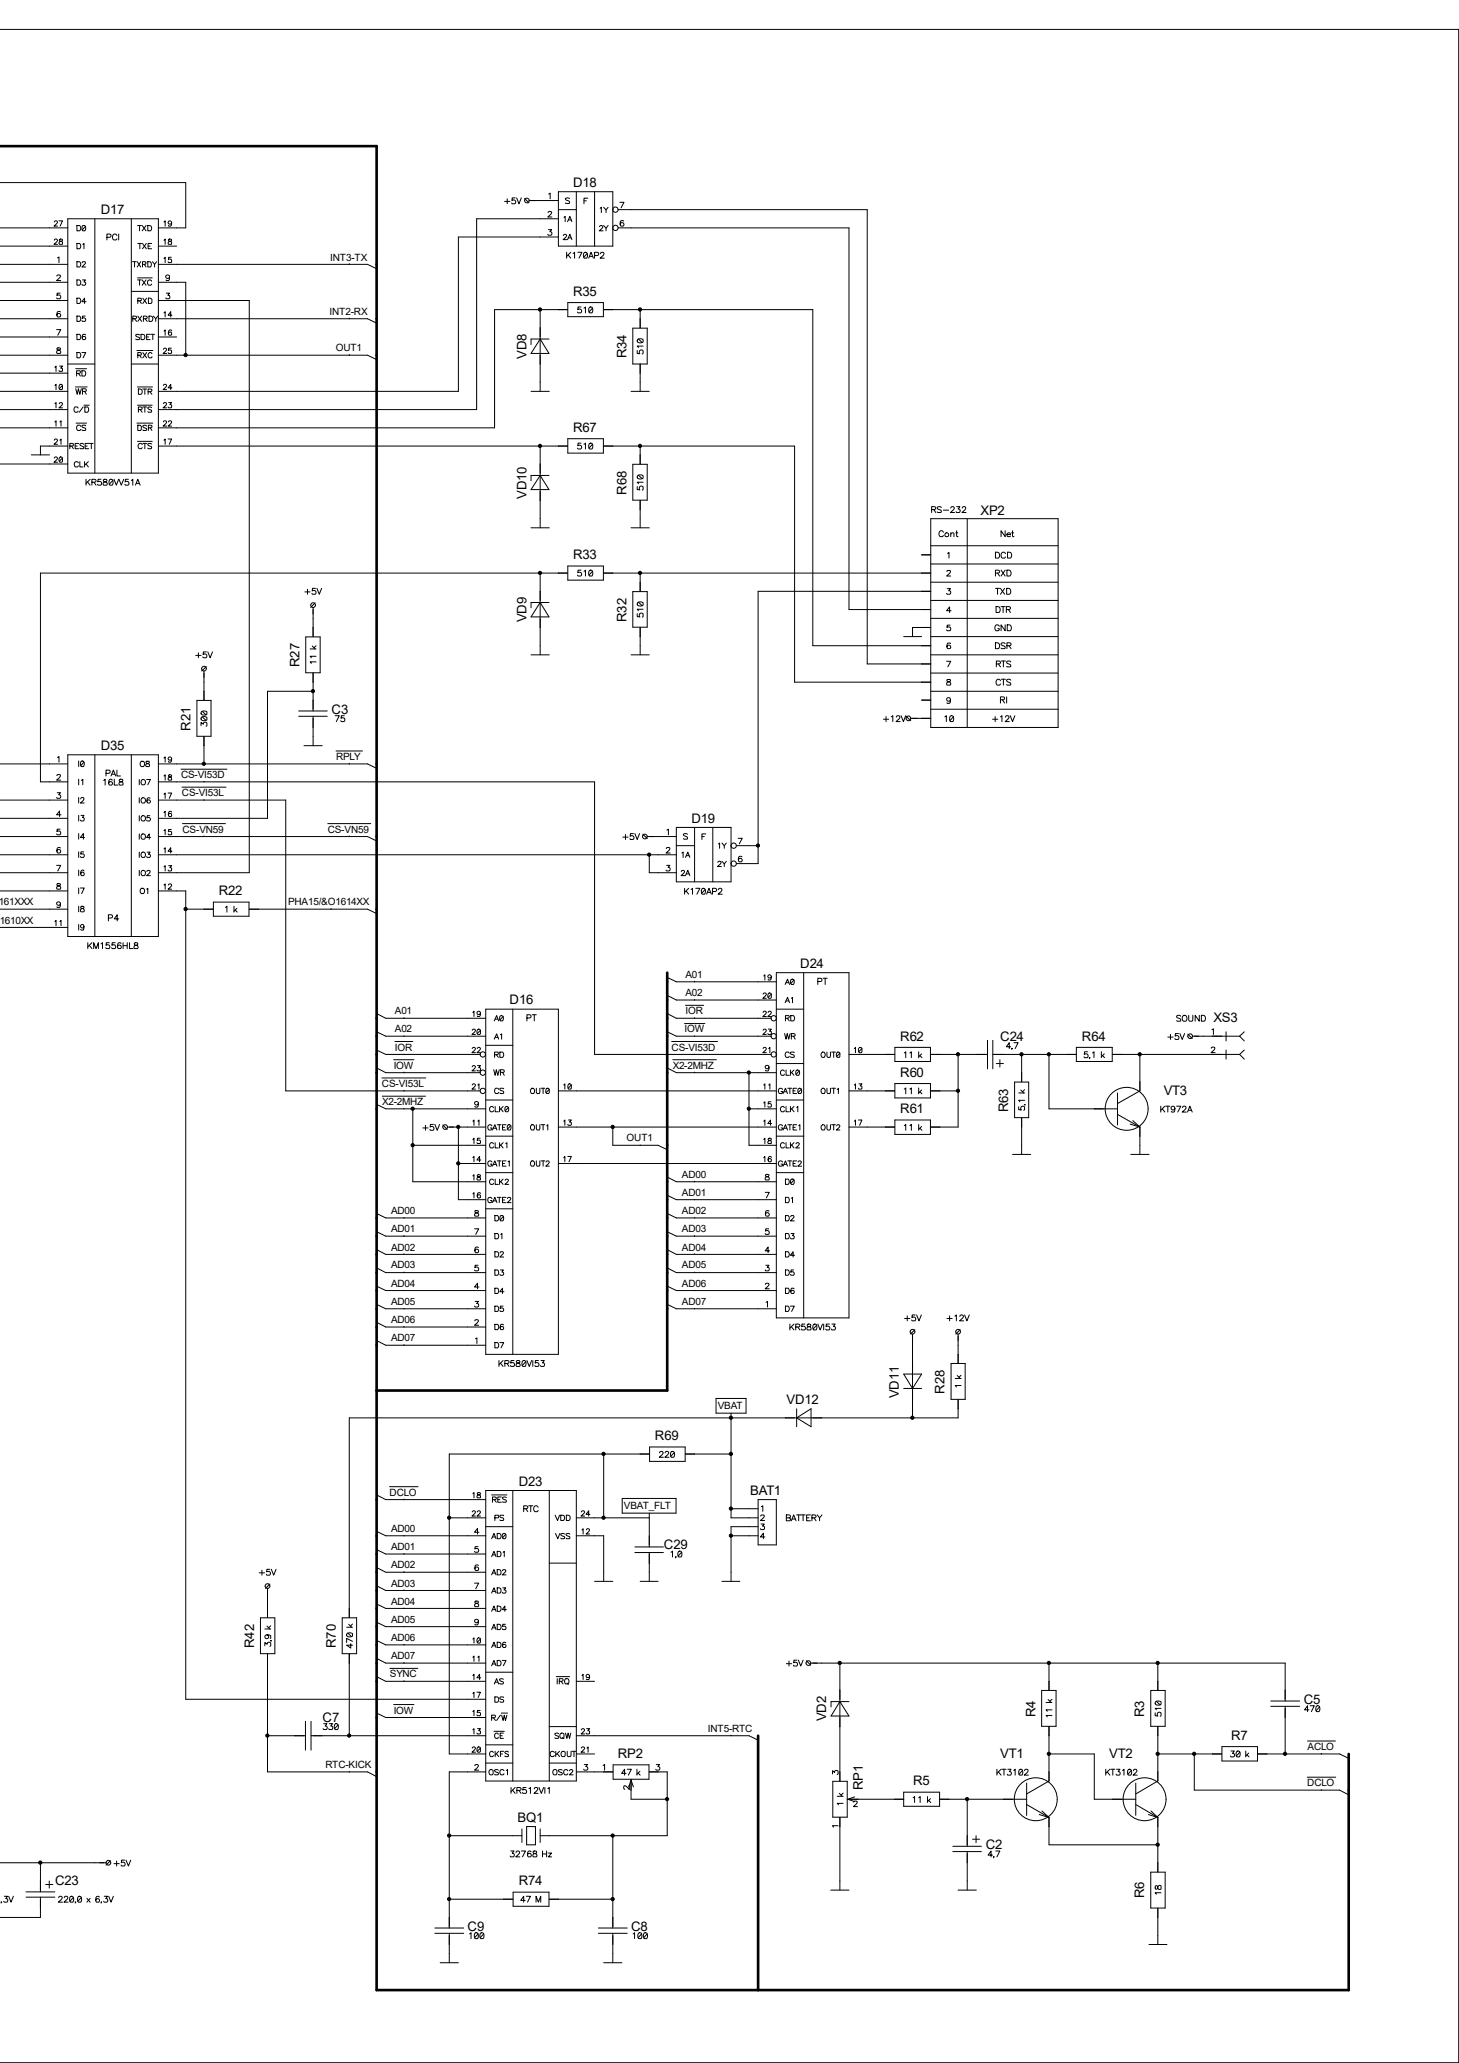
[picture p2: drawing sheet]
<svg xmlns="http://www.w3.org/2000/svg" width="210mm" height="297mm" viewBox="0 0 210 297" stroke-linecap="round" stroke-linejoin="round" font-family="sans-serif">
<defs><g id="words">
<g font-size="1.9">
<text x="82.5" y="26.9">D18</text>
<text x="14.5" y="30.8">D17</text>
<text x="82.5" y="42.6">R35</text>
<text x="75.8" y="51.7" transform="rotate(-90 75.8 51.7)">VD8</text>
<text x="90.2" y="51.6" transform="rotate(-90 90.2 51.6)">R34</text>
<text x="82.5" y="62.2">R67</text>
<text x="75.8" y="71.8" transform="rotate(-90 75.8 71.8)">VD10</text>
<text x="90.2" y="71.2" transform="rotate(-90 90.2 71.2)">R68</text>
<text x="141.1" y="74.1">XP2</text>
<text x="82.5" y="80.5">R33</text>
<text x="75.8" y="89.6" transform="rotate(-90 75.8 89.6)">VD9</text>
<text x="90.2" y="89.5" transform="rotate(-90 90.2 89.5)">R32</text>
<text x="43.1" y="96" transform="rotate(-90 43.1 96)">R27</text>
<text x="14.5" y="107.9">D35</text>
<text x="27.4" y="105.1" transform="rotate(-90 27.4 105.1)">R21</text>
<text x="47.7" y="102.7">C3</text>
<text x="99.5" y="118.4">D19</text>
<text x="31.5" y="128.8">R22</text>
<text x="115.1" y="139.3">D24</text>
<text x="73.3" y="144.5">D16</text>
<text x="129.5" y="149.8">R62</text>
<text x="143.9" y="149.8">C24</text>
<text x="155.7" y="149.8">R64</text>
<text x="174.6" y="147.1">XS3</text>
<text x="129.5" y="155">R60</text>
<text x="129.5" y="160.2">R61</text>
<text x="145" y="160.1" transform="rotate(-90 145 160.1)">R63</text>
<text x="167.4" y="157.6">VT3</text>
<text x="113.2" y="202.1">VD12</text>
<text x="129.3" y="201.2" transform="rotate(-90 129.3 201.2)">VD11</text>
<text x="135.9" y="200.6" transform="rotate(-90 135.9 200.6)">R28</text>
<text x="94.2" y="207.3">R69</text>
<text x="74.6" y="213.8">D23</text>
<text x="107.9" y="215.1">BAT1</text>
<text x="95.5" y="223">C29</text>
<text x="36.5" y="237.2" transform="rotate(-90 36.5 237.2)">R42</text>
<text x="48.3" y="237.2" transform="rotate(-90 48.3 237.2)">R70</text>
<text x="187.6" y="245.2">C5</text>
<text x="46.4" y="247.8">C7</text>
<text x="118.9" y="247.7" transform="rotate(-90 118.9 247.7)">VD2</text>
<text x="149" y="247.1" transform="rotate(-90 149 247.1)">R4</text>
<text x="164.6" y="247.1" transform="rotate(-90 164.6 247.1)">R3</text>
<text x="177.1" y="250.4">R7</text>
<text x="88.9" y="253">RP2</text>
<text x="124.1" y="257.6" transform="rotate(-90 124.1 257.6)">RP1</text>
<text x="131.4" y="256.9">R5</text>
<text x="143.9" y="253">VT1</text>
<text x="159.6" y="253">VT2</text>
<text x="74.5" y="262.2">BQ1</text>
<text x="141.8" y="266.1">C2</text>
<text x="7.9" y="271.3">C23</text>
<text x="74.6" y="271.3">R74</text>
<text x="164.6" y="273.2" transform="rotate(-90 164.6 273.2)">R6</text>
<text x="67.3" y="277.8">C9</text>
<text x="90.8" y="277.8">C8</text>
</g>
<g font-size="1.4">
<text x="47.5" y="37.5">INT3-TX</text>
<text x="47.4" y="45.3">INT2-RX</text>
<text x="48.3" y="50.5">OUT1</text>
<text x="26" y="112">CS-VI53D</text>
<text x="48.3" y="109.3">RPLY</text>
<text x="26.2" y="114.6">CS-VI53L</text>
<text x="26.3" y="119.8">CS-VN59</text>
<text x="47.2" y="119.8">CS-VN59</text>
<text x="-.2" y="130.3">161XXX</text>
<text x="41.4" y="130.3">PHA15/&amp;O1614XX</text>
<text x="-.1" y="132.9">1610XX</text>
<text x="98.6" y="140.7">A01</text>
<text x="98.6" y="143.4">A02</text>
<text x="56.8" y="148.6">A02</text>
<text x="56.8" y="145.9">A01</text>
<text x="98.5" y="148.6">IOW</text>
<text x="98.6" y="145.9">IOR</text>
<text x="56.6" y="153.8">IOW</text>
<text x="56.8" y="151.2">IOR</text>
<text x="96.6" y="151.2">CS-VI53D</text>
<text x="96.8" y="153.8">X2-2MHZ</text>
<text x="54.9" y="156.4">CS-VI53L</text>
<text x="55" y="159">X2-2MHZ</text>
<text x="90.2" y="164.3">OUT1</text>
<text x="98.1" y="172.1">AD01</text>
<text x="98.1" y="169.5">AD00</text>
<text x="56.3" y="180">AD02</text>
<text x="56.3" y="174.7">AD00</text>
<text x="56.3" y="177.3">AD01</text>
<text x="98.1" y="180">AD04</text>
<text x="98.1" y="174.7">AD02</text>
<text x="98.1" y="177.3">AD03</text>
<text x="56.3" y="182.5">AD03</text>
<text x="56.3" y="185.2">AD04</text>
<text x="98.1" y="182.5">AD05</text>
<text x="98.1" y="185.2">AD06</text>
<text x="56.3" y="187.8">AD05</text>
<text x="56.3" y="190.4">AD06</text>
<text x="98.1" y="187.8">AD07</text>
<text x="56.3" y="193">AD07</text>
<text x="103.3" y="202.8">VBAT</text>
<text x="56" y="215.3">DCLO</text>
<text x="56.3" y="220.5">AD00</text>
<text x="89.8" y="217.2">VBAT_FLT</text>
<text x="56.3" y="223.1">AD01</text>
<text x="56.3" y="225.7">AD02</text>
<text x="56.3" y="230.9">AD04</text>
<text x="56.3" y="228.3">AD03</text>
<text x="56.3" y="233.5">AD05</text>
<text x="56.3" y="238.8">AD07</text>
<text x="56.3" y="236.2">AD06</text>
<text x="56.1" y="241.4">SYNC</text>
<text x="56.6" y="246.6">IOW</text>
<text x="101.8" y="249.2">INT5-RTC</text>
<text x="188.1" y="251.9">ACLO</text>
<text x="46.8" y="254.4">RTC-KICK</text>
<text x="188.1" y="257.1">DCLO</text>
</g>
</g></defs>
<g fill="none" stroke="#000" stroke-width=".14">
<path d="M-.1 4.2h210v292.6h-210M-.1 26.3h26.8v6.5h-3.9M0 32.8h9.8M0 38h9.8M0 35.4h9.8M7.8 31.9a.22 .22 0 0 1 .3-.1 .22 .22 0 0 1 .1 .3l-.4 .4h.5M7.8 34.6a.22 .22 0 0 1 .3-.2 .22 .22 0 0 1 .1 .3l-.4 .5h.5M8.2 39.7l.2-.1 .3 .1-.1 .3-.5 .4h.6M8.3 37.1l.2-.1v.8M8.5 31.8h.5l-.3 .7M8.6 34.4v.3l.4 .2a.23 .23 0 0 1-.3 .3 .23 .23 0 0 1-.1-.4l.3-.1 .1-.2-.2-.1zM9.8 31.5h13v36.6h-13z"/>
<path d="M11.1 37.7h.2a.39 .39 0 0 1 .3 .3 .39 .39 0 0 1-.3 .4h-.2zM11.1 32.5h.2a.39 .39 0 0 1 .3 .3 .39 .39 0 0 1-.3 .4h-.2zM11.1 35h.2a.39 .39 0 0 1 .3 .4 .39 .39 0 0 1-.3 .4h-.2zM11.8 37.8a.22 .22 0 0 1 .3-.1 .22 .22 0 0 1 .2 .3l-.5 .4h.5M11.9 35.2l.2-.2v.8M11.9 32.5a.39 .39 0 0 1 .5 .3 .39 .39 0 0 1-.3 .4h-.2l-.1-.1v-.3zM12.3 32.6l-.5 .5M13.6 31.5v36.6M15.4 34.1h.5v-.3l-.5-.1v.8M16.8 33.9a.33 .33 0 0 0-.4-.2 .33 .33 0 0 0-.2 .3v.2a.34 .34 0 0 0 .3 .3 .34 .34 0 0 0 .3-.1M17.1 33.7v.8M18.9 31.5v36.6"/>
<path d="M19.1 37.7h.5M19.4 37.7v.7M19.7 37.7l.5 .7M19.8 32.5h.5M19.8 40h2.1M19.8 35h.6M20.1 32.5v.7M20.1 35v.8M20.2 37.7l-.5 .7M20.5 32.5l.5 .7M20.5 38h.5v-.3h-.5v.7M20.5 35l.6 .8"/>
<path d="M20.8 38l.2 .4M21 32.5l-.5 .7M21.1 35l-.6 .8M21.3 32.5h.2a.39 .39 0 0 1 .3 .3 .39 .39 0 0 1-.3 .4h-.2zM21.3 37.7a.44 .44 0 0 1 .5 .2 .44 .44 0 0 1-.2 .5h-.3zM21.3 35.4h.3M21.8 35h-.5v.8h.5M21.9 37.7l.3 .3v.4M22.5 37.7l-.3 .3M22.8 38h30.1l1.3 .7M22.8 35.4h2.6M23.6 34.6l.2-.2v.8"/>
<path d="M23.6 31.9l.2-.1v.7M23.6 37.2l.2-.2v.8M24.3 34.4v.3l.4 .2a.23 .23 0 0 1-.3 .3 .23 .23 0 0 1-.1-.4l.3-.1 .1-.2-.2-.1zM24.4 39.8a.28 .28 0 0 1-.4 .3 .28 .28 0 0 1-.1-.5 .28 .28 0 0 1 .5 0v.4l-.1 .4h-.4v-.1M24.6 37h-.3l-.1 .4a.27 .27 0 0 1 .4 0 .27 .27 0 0 1 0 .4 .27 .27 0 0 1-.4-.1M24.7 32a.25 .25 0 0 1-.3 .3 .25 .25 0 0 1-.2-.4 .25 .25 0 0 1 .4 0l.1 .3-.1 .3h-.4M50.2 38h.1M72.6 29h.8M73 28.6v.7M74.1 28.5h-.4l-.1 .4a.31 .31 0 0 1 .5 0 .31 .31 0 0 1 0 .4 .31 .31 0 0 1-.5-.1M74.3 28.5l.4 .8 .3-.8M75.5 28.6l.6 .6"/>
<path d="M76.1 28.9h4.2M78.9 30.6l.1-.2 .4 .2-.2 .2-.4 .4h.6M78.9 33h.5l-.3 .3a.27 .27 0 0 1 .3 .4 .27 .27 0 0 1-.4 .2l-.2-.2M78.9 27.9l.2-.1v.8M80.3 27.6h7.9v7.8h-7.9zM80.3 31.5h-11.7v27.4h-45.8M80.3 34.1h-14.4v22.2h-43.1M80.3 30.2h2.6M81.1 33.9a.22 .22 0 0 1 .2-.2 .22 .22 0 0 1 .2 .3l-.5 .5h.6M81.1 31.3l.2-.2v.8M81.5 36.3v.9M81.6 31.9l.4-.8 .3 .8"/>
<path d="M81.6 34.5l.4-.8 .3 .8M81.7 36.7l.4 .5M81.8 31.7h.4M81.8 34.2h.4M81.9 28.6l-.2-.1-.3 .1v.2l.5 .3v.2l-.5-.1M82.1 36.3l-.6 .6M82.5 36.5l.2-.2v.9M82.9 27.6v7.8M83.1 36.3h.6l-.4 .9M84 28.9h.4M84.1 36.3h.1a.45 .45 0 0 1 .3 .4 .45 .45 0 0 1-.2 .5h-.2l-.1-.2-.1-.3zM84.5 36.5l-.5 .5"/>
<path d="M84.6 28.5h-.6v.8M84.7 37.2l.3-.9 .4 .9M84.8 36.9h.4M85.5 36.8l.5-.1 .1-.3-.6-.1v.9M85.5 27.6v7.8M86.3 32.6a.22 .22 0 0 1 .2-.1 .22 .22 0 0 1 .2 .3l-.5 .4h.6M86.3 30l.2-.2v.8M86.4 36.5l.2-.2h.2l.1 .2-.1 .3-.5 .4h.6M86.9 32.5l.3 .3v.4M86.9 29.8l.3 .4v.4M87.5 32.5l-.3 .3M87.5 29.8l-.3 .4"/>
<path d="M89 32.8h33.1v54.9h11.8M89 30.2h35.8v65.3h9.1M89.2 29.1h.6l-.5 .8M89.7 31.8l-.1-.1a.4 .4 0 0 0-.4 .5 .4 .4 0 0 0 .4 .3 .28 .28 0 0 0 0-.4 .28 .28 0 0 0-.4 .2M0 51.1h9.8M0 43.2h9.8M0 40.6h9.8M0 56.3h9.8M0 58.9h9.8M0 53.7h9.8M0 45.9h9.8M0 48.5h9.8"/>
<path d="M7.9 52.9l.2-.2v.7M7.9 55.5l.2-.2v.8M7.9 58.1l.2-.2v.8M8.1 47.4h.6l-.4 .8M8.2 50.1v.2l.4 .1 .1 .2a.3 .3 0 0 1-.3 .3 .3 .3 0 0 1-.3-.3l.6-.4-.2-.1zM8.5 58.1a.22 .22 0 0 1 .3-.2 .22 .22 0 0 1 .1 .3l-.4 .5h.5M8.6 52.7h.4l-.3 .3a.27 .27 0 0 1 .3 .2 .27 .27 0 0 1-.2 .3 .27 .27 0 0 1-.3-.2M8.6 55.3h.2a.56 .56 0 0 1 .1 .8 .4 .4 0 0 1-.4-.3 .4 .4 0 0 1 .1-.5zM8.7 42.2h-.5v.3a.31 .31 0 0 1 .5 0 .31 .31 0 0 1-.1 .5 .31 .31 0 0 1-.5-.1M8.7 44.9l-.2-.1a.4 .4 0 0 0-.3 .5 .4 .4 0 0 0 .4 .3 .28 .28 0 0 0 0-.5 .28 .28 0 0 0-.4 .3M9 55.5l-.5 .4M9.8 52.4h3.8"/>
<path d="M10.9 55.7h1.6M10.9 55.9l.2 .8 .2-.8 .2 .8 .2-.8M10.9 53.1h1.6M11 53.7h.5v-.3h-.5v.7M11.1 45.5h.2a.39 .39 0 0 1 .3 .4 .39 .39 0 0 1-.3 .4h-.2zM11.1 48.1h.2a.39 .39 0 0 1 .3 .4 .39 .39 0 0 1-.3 .4h-.2zM11.1 50.7h.2a.39 .39 0 0 1 .3 .4 .39 .39 0 0 1-.3 .4h-.2zM11.1 40.3h.2a.39 .39 0 0 1 .3 .4 .39 .39 0 0 1-.3 .3h-.2zM11.1 42.9h.2a.39 .39 0 0 1 .3 .4 .39 .39 0 0 1-.3 .4h-.2zM11.2 58.7a.36 .36 0 0 0-.6 .1 .36 .36 0 0 0 .4 .5l.2-.1M11.3 53.7l.3 .4M11.8 50.7h.5l-.3 .8"/>
<path d="M11.8 53.4h.2a.39 .39 0 0 1 .3 .3 .39 .39 0 0 1-.3 .4h-.2zM11.9 56.3h.4l.1-.2-.2-.2h-.3v.8M11.9 40.3h.4l-.2 .3a.25 .25 0 0 1 .2 .3 .25 .25 0 0 1-.3 .1l-.2-.1M12 58.6l-.6 .7M12.1 58.3h.7M12.2 56.3l.2 .4M12.2 58.6h.3a.39 .39 0 0 1 .3 .3 .39 .39 0 0 1-.3 .4h-.3zM12.3 45.5h-.4l-.1 .3a.29 .29 0 0 1 .5 0 .29 .29 0 0 1-.1 .5 .29 .29 0 0 1-.4-.2M12.3 48.2v-.1a.39 .39 0 0 0-.5 .3 .39 .39 0 0 0 .3 .5h.1a.26 .26 0 0 0 0-.5 .26 .26 0 0 0-.4 .2M12.4 43.4h-.6l.4-.5v.8M18.9 52.4h3.9M18.9 41.9h3.9"/>
<path d="M19.1 45.9l.5-.1 .1-.2-.3-.1h-.3v.8M19.4 45.9l.3 .4M19.7 50.4h2.3M19.8 55.7h2.1M19.8 58.3h2.1M19.8 40.3h.5M19.8 45.5l.6 .8M19.8 51.1h.5v-.3l-.5-.1v.8M19.8 43.3l.5-.1v-.2l-.5-.1v.8M19.9 58.9h.5l.1-.2-.3-.1h-.3v.7M19.9 56h.3a.39 .39 0 0 1 .3 .4 .39 .39 0 0 1-.3 .3h-.3zM20.1 51.1l.2 .4"/>
<path d="M20.1 40.3v.7M20.1 43.3l.2 .4M20.1 48.2l-.2-.1-.4 .1 .1 .2 .5 .3-.1 .2-.5-.1M20.2 58.9l.3 .4M20.3 48.1h.2a.39 .39 0 0 1 .3 .4 .39 .39 0 0 1-.3 .4h-.2zM20.4 45.5l-.6 .8M20.5 40.3l.5 .7M20.5 50.7l.6 .8M20.5 58.6h.6M20.5 56h.6M20.5 42.9l.6 .8M20.6 45.9l.5-.1 .1-.2-.2-.1h-.4v.8"/>
<path d="M20.8 56v.7M20.8 58.6v.7M20.9 45.9l.3 .4M21 40.3l-.5 .7M21.1 48.5h.3M21.1 50.7l-.6 .8M21.1 42.9l-.6 .8M21.3 56.4l.5-.1v-.3h-.5v.7M21.3 42.9h.3a.41 .41 0 0 1 .3 .4 .41 .41 0 0 1-.3 .4h-.3zM21.4 45.5h.3a.39 .39 0 0 1 .3 .4 .39 .39 0 0 1-.3 .4h-.3zM21.6 56.4l.3 .3M21.6 48.1h-.5v.8h.5"/>
<path d="M21.7 48.1h.5M21.8 58.6h-.2h-.3v.3l.5 .2-.1 .2-.4-.1M21.8 40.5a.35 .35 0 0 0-.5-.1 .35 .35 0 0 0 0 .5 .35 .35 0 0 0 .5 .1v-.1M21.9 50.9a.35 .35 0 0 0-.6 .2 .35 .35 0 0 0 .4 .4l.2-.2M22 48.1v.8M22.1 45.5l.3 .4v.4M22.7 45.5l-.3 .4M22.8 43.2h13.1v82.4h-13.1M22.8 51.1h30.1l1.3 .7M22.8 45.9h30.1l1.3 .6M22.8 40.6h3.9v10.5M22.8 48.5h2.6"/>
<path d="M23.5 50.3a.22 .22 0 0 1 .3-.2 .22 .22 0 0 1 .1 .3l-.4 .5h.5M23.5 58.1a.22 .22 0 0 1 .3-.2 .22 .22 0 0 1 .1 .3l-.4 .5h.5M23.5 55.5a.22 .22 0 0 1 .3-.2 .22 .22 0 0 1 .1 .3l-.4 .5h.5M23.6 45l.2-.1v.7M23.6 47.6l.2-.1v.7M23.9 42.2h.5l-.3 .3a.27 .27 0 0 1 .3 .3 .27 .27 0 0 1-.3 .2l-.3-.1M24.3 57.9h.4l-.3 .3a.27 .27 0 0 1 .3 .3 .27 .27 0 0 1-.2 .3 .27 .27 0 0 1-.3-.2M24.6 50.1h-.3l-.1 .3a.27 .27 0 0 1 .4 0 .27 .27 0 0 1 0 .4 .27 .27 0 0 1-.4-.1M24.7 47.6l-.1-.1a.36 .36 0 0 0-.4 .4 .36 .36 0 0 0 .4 .3 .25 .25 0 0 0 0-.4 .25 .25 0 0 0-.4 .2M24.7 55.8h-.5l.4-.5v.8M24.7 45.4h-.5l.4-.5v.7M50.2 45.8v.1"/>
<path d="M50.2 51v.1M76.4 56.3h2.6M77.7 44.6v11.7M77.7 48.8l1.3 2.1h-2.6zM79 48.8h-2.6v.8M81.6 44.6h-10.4v17h-48.4M81.7 43.5h5.1v2.1h-5.1zM83.6 44.2h-.4l-.1 .4a.31 .31 0 0 1 .5-.1 .31 .31 0 0 1-.1 .5 .31 .31 0 0 1-.4-.1M84 44.3l.2-.1v.8M84.8 44.2h.1a.45 .45 0 0 1 .4 .4 .45 .45 0 0 1-.3 .4h-.2l-.1-.1v-.3zM85.2 44.3l-.5 .6M86.9 44.6h30v48.3h17"/>
<path d="M90.8 56.3h2.6M91 47.2h2.1v5.2h-2.1zM91.7 50.4v.5h.4a.31 .31 0 0 1-.1-.5 .31 .31 0 0 1 .5 .1 .31 .31 0 0 1-.1 .4M91.7 48.9l.4-.2 .3 .1 .1 .1v.2a.45 .45 0 0 1-.4 .2 .45 .45 0 0 1-.4-.3zM91.8 48.8l.6 .5M92.1 44.6v2.6M92.1 52.4v3.9M92.5 49.8h-.8l.1 .2M0 66.8h9.8M0 61.6h9.8M4.5 65.5h2.6M7.8 65.9a.22 .22 0 0 1 .3-.1 .22 .22 0 0 1 .1 .3l-.4 .4h.5"/>
<path d="M7.8 63.3a.22 .22 0 0 1 .3-.1 .22 .22 0 0 1 .1 .3l-.4 .4h.5M7.9 60.7l.2-.1v.7M8.6 60.7l.2-.1v.7M8.6 63.3l.2-.1v.7M8.6 65.8h.2a.56 .56 0 0 1 .1 .7 .4 .4 0 0 1-.4-.2 .4 .4 0 0 1 .1-.5zM9 65.9l-.5 .5M9.8 64.2h-4v1.3M10 64.2l.5-.1 .1-.2-.6-.1v.8M10.3 64.2l.3 .4M10.8 64.2h.3M10.9 60.9h1.6M11.3 66.6a.35 .35 0 0 0-.5 0 .35 .35 0 0 0-.1 .5 .35 .35 0 0 0 .5 0l.1-.1"/>
<path d="M11.3 63.8h-.5v.8h.5M11.5 66.4v.8h.5M11.6 61.4a.36 .36 0 0 0-.6 .1 .36 .36 0 0 0 .4 .4l.2-.1M12 63.9l-.2-.1-.3 .1 .1 .2 .4 .2v.3l-.5-.1M12.2 66.4v.8M12.3 64.2h.2M12.3 61.3v-.1l-.5 .1 .1 .2 .4 .2v.2h-.5M12.4 66.8l.3 .4M12.4 69v.8M12.6 69.4l.4 .4M12.7 66.4l-.5 .5M12.8 63.8h-.5v.8h.5"/>
<path d="M12.8 63.8h.6M13 69l-.6 .6M13.1 63.8v.8M13.2 69.4h.5l.1-.3-.6-.1v.8M13.5 69.4l.3 .4M14.5 69h-.4v.4a.31 .31 0 0 1 .4-.1 .31 .31 0 0 1 0 .5 .31 .31 0 0 1-.5-.1M14.9 69v.3l.4 .1 .1 .2a.3 .3 0 0 1-.3 .2 .3 .3 0 0 1-.3-.2l.6-.4-.1-.2zM15.8 69h.1a.45 .45 0 0 1 .4 .4 .45 .45 0 0 1-.3 .4h-.2l-.1-.1v-.3zM16.2 69.1l-.5 .6M16.4 69l.3 .8 .4-.8M17.1 69l.4 .8 .3-.8M18.5 69h-.5v.4a.31 .31 0 0 1 .5-.1 .31 .31 0 0 1-.1 .5 .31 .31 0 0 1-.4-.1"/>
<path d="M18.9 69.1l.2-.1v.8M19.5 69.8l.3-.8 .4 .8M19.6 69.6h.4M19.7 60.9h2.3M19.8 63.5h2.1M19.8 61.2h.3a.41 .41 0 0 1 .2 .4 .41 .41 0 0 1-.2 .3h-.3zM20.5 64a.35 .35 0 0 0-.5-.1 .35 .35 0 0 0-.1 .5 .35 .35 0 0 0 .5 .1l.1-.1M20.5 63.8h.6M20.8 63.8v.8M21.1 61.3l-.2-.1-.4 .1 .1 .2 .5 .2-.1 .2h-.5M21.3 61.6l.5-.1 .1-.2-.6-.1v.7M21.6 61.6l.3 .3"/>
<path d="M21.8 63.9l-.2-.1-.3 .1v.2l.5 .2v.2l-.1 .1-.4-.1M22.8 64.2h58.8M23.5 60.7a.22 .22 0 0 1 .3-.2 .22 .22 0 0 1 .1 .3l-.4 .5h.5M23.6 63.3l.2-.1v.7M24.2 63.2h.5l-.3 .7M24.2 60.7a.22 .22 0 0 1 .3-.2 .22 .22 0 0 1 .1 .3l-.4 .5h.5M76.4 76h2.6M77.7 64.2v11.8M77.7 68.4l1.3 2.1h-2.6zM79 68.4h-2.6v.8M81.7 63.1h5.1v2.1h-5.1zM83.6 63.8h-.4l-.1 .3a.31 .31 0 0 1 .5 0 .31 .31 0 0 1-.1 .5 .31 .31 0 0 1-.4-.1"/>
<path d="M84 63.9l.2-.1v.8M84.8 63.8h.1a.45 .45 0 0 1 .4 .4 .45 .45 0 0 1-.3 .4h-.2l-.1-.1v-.4zM85.2 63.9l-.5 .6M86.9 64.2h27.4v34h19.6M90.8 76h2.6M91 66.8h2.1v5.2h-2.1zM91.7 70v.5h.4a.31 .31 0 0 1-.1-.5 .31 .31 0 0 1 .5 .1 .31 .31 0 0 1-.1 .4M91.7 68.5l.4-.2 .3 .1 .1 .1v.2a.45 .45 0 0 1-.4 .2 .45 .45 0 0 1-.4-.3zM91.8 68.4l.6 .5M92.1 64.2v2.6M92.1 72v4M92.5 69.4h-.8l.1 .2"/>
<path d="M132.6 79.8h1.3M133.9 74.6h18.3v30.1h-18.3zM133.9 78.5h18.3M134 73.3h.5l.1-.3-.6-.1v.9M134.3 73.3l.3 .5M135.4 73l-.2-.1-.4 .1 .1 .2 .5 .3-.1 .3-.5-.1M135.7 76.6a.33 .33 0 0 0-.3-.2 .33 .33 0 0 0-.3 .3v.2a.34 .34 0 0 0 .3 .3 .34 .34 0 0 0 .3-.1M135.7 73.4h.8M136.3 79.6l.2-.1v.8M136.8 76.8l.2-.1h.2v.5M136.8 76.7v.5M136.8 73.1l.2-.2 .2 .1 .1 .1-.1 .3-.5 .4h.6"/>
<path d="M137.5 76.7h.3M137.6 76.4v.7l.1 .1h.1M137.6 72.9h.5l-.3 .3a.27 .27 0 0 1 .3 .4 .27 .27 0 0 1-.3 .2l-.3-.2M138.4 73.1l.2-.2 .3 .1v.1l-.1 .3-.4 .4h.6M139.2 74.6v30.1M143.2 79.5h.3a.45 .45 0 0 1 .3 .4 .45 .45 0 0 1-.3 .4h-.3zM144.6 76.4v.8l-.6-.8v.8M144.7 79.7a.33 .33 0 0 0-.4-.2 .33 .33 0 0 0-.3 .3v.2a.34 .34 0 0 0 .3 .3 .34 .34 0 0 0 .4-.2M144.9 76.9h.5a.28 .28 0 0 0-.4-.1 .28 .28 0 0 0-.1 .4 .28 .28 0 0 0 .4 0l.1-.1M144.9 79.5h.3a.45 .45 0 0 1 .3 .4 .45 .45 0 0 1-.3 .4h-.3zM145.5 76.7h.3M145.7 76.4v.7v.1h.2"/>
<path d="M28.2 94.3h.7M28.5 93.9v.8M29.3 96.6v4.2M29.7 95.9l-.7 .7M29.7 93.8h-.4l-.1 .4a.31 .31 0 0 1 .5 0 .31 .31 0 0 1-.1 .5 .31 .31 0 0 1-.4-.2M29.9 93.8l.3 .9 .4-.9M43.9 85.2h.7M44 91.7h2.1v5.1h-2.1zM44.2 84.8v.7M44.6 93.4h.9M44.9 93l.4 .4M45 87.4v4.2"/>
<path d="M45 96.9v5.4M45 99.5h-6.5v18.3h-15.7M45.3 86.7l-.6 .7M45.4 84.7h-.4l-.1 .4a.31 .31 0 0 1 .5-.1 .31 .31 0 0 1-.1 .5 .31 .31 0 0 1-.4-.1M45.5 95.3h-.9l.2 .2M45.5 94.4h-.9l.2 .3M45.5 92.9l-.3 .3M45.6 84.7l.3 .8 .4-.8M76.4 94.2h2.6M77.7 82.5v11.7M77.7 86.7l1.3 2.1h-2.6zM79 86.7h-2.6v.8"/>
<path d="M81.6 82.5h-75.8v30h4M81.7 81.5h5.1v2h-5.1zM83.6 82h-.4l-.1 .4a.31 .31 0 0 1 .5 0 .31 .31 0 0 1-.1 .5 .31 .31 0 0 1-.4-.1M84 82.2l.2-.2v.9M84.8 82.1l.1-.1a.45 .45 0 0 1 .4 .4 .45 .45 0 0 1-.3 .5h-.2l-.1-.1v-.4zM85.2 82.2l-.5 .6M86.9 82.5h47M90.8 94.2h2.6M91 85.1h2.1v5.2h-2.1zM91.7 88.3v.4l.4 .1a.31 .31 0 0 1-.1-.5 .31 .31 0 0 1 .5 .1 .31 .31 0 0 1-.1 .4M91.7 86.7l.4-.1 .3 .1h.1v.3a.45 .45 0 0 1-.4 .2 .45 .45 0 0 1-.4-.3zM91.8 86.7l.6 .5"/>
<path d="M92.1 82.5v2.6M92.1 90.3v3.9M92.5 87.7h-.8l.1 .2M130 91.6h2.6M133.9 90.3h-2.6v1.3M133.9 94.2h18.3M133.9 85.1h-24.8v39.2h-3.2M133.9 99.5h18.3M133.9 91.6h18.3M133.9 96.9h18.3M133.9 89h18.3M133.9 83.8h18.3"/>
<path d="M133.9 81.2h18.3M133.9 86.4h18.3M136.2 95.2h.6l-.4 .8M136.2 82.3l.1-.2h.4v.1l-.1 .3-.4 .4h.6M136.3 97.8v.2l.4 .2 .1 .1a.3 .3 0 0 1-.3 .3 .3 .3 0 0 1-.3-.3l.5-.3v-.2zM136.3 84.7h.4l-.2 .3a.27 .27 0 0 1 .3 .3 .27 .27 0 0 1-.4 .2l-.2-.1M136.7 90h-.4l-.1 .3a.31 .31 0 0 1 .5 0 .31 .31 0 0 1-.1 .5 .31 .31 0 0 1-.4-.2M136.7 92.6v-.1a.42 .42 0 0 0-.5 .3 .42 .42 0 0 0 .3 .5 .27 .27 0 0 0 .3-.2 .27 .27 0 0 0-.3-.3 .27 .27 0 0 0-.3 .3M136.8 87.9h-.6l.4-.6v.8M143.2 84.7h.6M143.2 92.5h.3a.45 .45 0 0 1 .3 .4 .45 .45 0 0 1-.3 .4h-.3zM143.2 82.5l.5-.1 .1-.3-.6-.1v.9"/>
<path d="M143.3 87.3h.3a.45 .45 0 0 1 .3 .4 .45 .45 0 0 1-.3 .4h-.3zM143.3 95.5h.5l.1-.3-.6-.1v.9M143.5 84.7v.8M143.5 82.5l.3 .4M143.6 95.5l.3 .5M143.8 90.1a.33 .33 0 0 0-.4-.2 .33 .33 0 0 0-.3 .4v.2a.32 .32 0 0 0 .3 .3 .32 .32 0 0 0 .4-.3h-.2M143.9 84.7l.6 .8M143.9 98a.33 .33 0 0 0-.3-.3 .33 .33 0 0 0-.3 .4v.2a.34 .34 0 0 0 .3 .3 .34 .34 0 0 0 .3-.2M144 82l.6 .9M144 87.3h.6M144.1 97.7h.6M144.1 95.1h.6"/>
<path d="M144.3 87.3v.8M144.4 95.1v.9M144.4 97.7v.9M144.5 84.7l-.6 .8M144.6 92.6l-.2-.1-.4 .1 .1 .2 .5 .3-.1 .2h-.5M144.6 89.9v.9l-.6-.9v.9M144.6 82l-.6 .9M144.8 87.7h.5v-.3l-.5-.1v.8M144.8 84.7h.3a.45 .45 0 0 1 .3 .4 .45 .45 0 0 1-.3 .4h-.3zM144.9 92.9h.5v-.3l-.5-.1v.8M144.9 82h.3a.45 .45 0 0 1 .3 .5 .45 .45 0 0 1-.3 .4h-.3zM144.9 89.9h.3a.45 .45 0 0 1 .3 .4 .45 .45 0 0 1-.3 .5h-.3z"/>
<path d="M145.1 87.7l.3 .4M145.2 92.9l.3 .4M145.4 97.9l-.2-.2-.4 .2 .1 .2 .5 .3-.1 .2-.5-.1M145.4 95.3l-.2-.2-.4 .2 .1 .2 .5 .3-.1 .2-.5-.1M-.1 109.9h9.9M-.1 115.1h9.9M0 117.8h9.8M8.2 111.6l.2-.1 .3 .1-.1 .3-.5 .4h.6M8.2 114.1h.5l-.3 .3a.27 .27 0 0 1 .3 .3 .27 .27 0 0 1-.3 .2l-.3-.1M8.3 109l.2-.1v.8M8.7 119.3h-.5v.4a.31 .31 0 0 1 .5 0 .31 .31 0 0 1-.1 .4 .31 .31 0 0 1-.5-.1M8.8 117.3h-.7l.5-.6v.8"/>
<path d="M9.8 108.6h13v26.2h-13zM11.3 109.5v.8M11.3 112.1v.8M11.3 114.8v.8M11.3 117.3v.8M11.3 120v.8M11.6 115l.2-.2h.2l.1 .1-.1 .3-.4 .4h.5M11.7 117.3h.4l-.2 .3a.28 .28 0 0 1 .2 .5 .28 .28 0 0 1-.5-.1M11.7 112.3l.2-.2v.8M11.7 109.6a.38 .38 0 0 1 .4 .3 .38 .38 0 0 1-.4 .4l-.1-.3zM12.1 109.7l-.5 .5M13.6 108.6v26.2"/>
<path d="M14.9 112.3l.2-.2v.9M15.3 111.3l.5-.1v-.3l-.5-.1v.9M16 111.7l.3-.9 .4 .9M16.1 111.4h.4M16.1 112.3v-.1a.42 .42 0 0 0-.5 .3 .42 .42 0 0 0 .3 .5 .27 .27 0 0 0 .3-.3 .27 .27 0 0 0-.3-.3 .27 .27 0 0 0-.3 .3M16.4 112.1v.9h.5M16.8 110.8v.9h.5M17.2 112.2v.2l.4 .2 .1 .1a.3 .3 0 0 1-.3 .3 .3 .3 0 0 1-.3-.3l.6-.4-.1-.1zM18.9 108.6v26.2M20 112.2v.7M20 114.8v.8M20 117.4v.7"/>
<path d="M21.1 109.6v.2l.4 .3a.26 .26 0 0 1-.3 .2 .26 .26 0 0 1-.2-.3l.5-.3-.1-.1zM21.1 112.2h.5l-.3 .7M21.6 117.4h-.4l-.1 .3a.29 .29 0 0 1 .5 0 .29 .29 0 0 1-.1 .4 .29 .29 0 0 1-.4-.1M21.6 114.9l-.2-.1a.38 .38 0 0 0-.3 .4 .38 .38 0 0 0 .4 .4 .25 .25 0 0 0 0-.5 .25 .25 0 0 0-.4 .2M22.8 115.1h18.3v41.9h28M22.8 112.5h62.7v39.2h25.4M22.8 109.9h30.1l1.3 .7M23.6 119.5l.2-.1v.7M23.6 111.7l.2-.2v.8M23.6 116.9l.2-.2v.8M23.6 114.3l.2-.2v.8M23.6 109.1l.2-.2v.8"/>
<path d="M24.2 114.1h.5l-.3 .8M24.3 111.5v.3l.4 .2a.23 .23 0 0 1-.3 .3 .23 .23 0 0 1-.1-.4l.3-.1 .1-.2-.2-.1zM24.6 119.4h-.3l-.1 .3a.27 .27 0 0 1 .4 0 .27 .27 0 0 1 0 .4 .27 .27 0 0 1-.4-.1M24.7 116.9l-.1-.1a.36 .36 0 0 0-.4 .3 .36 .36 0 0 0 .4 .4 .25 .25 0 0 0 0-.4 .25 .25 0 0 0-.4 .2M24.7 109.2a.25 .25 0 0 1-.3 .2 .25 .25 0 0 1-.2-.4 .25 .25 0 0 1 .4 0l.1 .4-.1 .3-.4-.1M26 110.7h6.6M26.2 113.3h6.3M26.3 118.5h6.1M28.3 100.8h2.1v5.2h-2.1zM28.9 104.4v-.4l.4 .2a.27 .27 0 0 1 .3-.3 .27 .27 0 0 1 .2 .4l-.2 .2M29 103.2l.3-.1 .3 .1h.2v.3a.45 .45 0 0 1-.5 .2 .45 .45 0 0 1-.4-.3zM29 102.4l.3-.1 .3 .1h.2v.3a.45 .45 0 0 1-.5 .2 .45 .45 0 0 1-.4-.3z"/>
<path d="M29.1 103.2l.5 .5M29.1 102.4l.5 .5M29.3 106v3.9M29.3 112.5h.1M29.3 115.1h.1M43 102.3h4.1M43 103.1h4.1M43.7 107.3h2.7M45 103.1v4.2M47.2 118.5h6.1M48.2 103h.6l-.4 .8M48.3 108.1h3.9"/>
<path d="M49.5 103h-.4v.4a.31 .31 0 0 1 .4 0 .31 .31 0 0 1 0 .4 .31 .31 0 0 1-.5-.1M50.2 109.8v.1M91.1 120h-.4v.3a.31 .31 0 0 1 .4 0 .31 .31 0 0 1 0 .5 .31 .31 0 0 1-.5-.1M91.3 120l.4 .8 .3-.8M95.9 119.5l.3-.2v.8M97.3 119.1h7.9v7.8h-7.9zM99.9 119.1v7.8M102.5 119.1v7.8M127.1 103.5h.8M127.5 103.1v.7M128.2 103.2l.2-.2v.8M129 103.2l.1-.2h.3l.1 .2-.2 .3-.4 .3h.6"/>
<path d="M129.6 103l.4 .8 .3-.8M130.4 103.1l.6 .6M131 103.4h2.9M132.6 100.8h1.3M133.9 102.1h18.3M135.9 103.2l.2-.2v.8M136.7 100.7a.28 .28 0 0 1-.3 .2 .28 .28 0 0 1-.1-.4 .28 .28 0 0 1 .4 0v.4l-.1 .3h-.3l-.1-.1M136.7 103h.2a.45 .45 0 0 1 .3 .4 .45 .45 0 0 1-.2 .4h-.3v-.1l-.1-.3zM137.2 103.2l-.5 .5M142.8 103.5h.8M143.2 103.1v.7M143.9 103.2l.2-.2v.8"/>
<path d="M143.9 100.7h.5l.1-.3-.6-.1v.9M144.2 100.7l.3 .5M144.7 103.2l.1-.2h.3l.1 .2-.2 .3-.4 .3h.6M144.8 100.3v.9M145.3 103l.4 .8 .3-.8M-.1 130.8h9.9M-.1 133.5h9.9M0 128.2h9.8M0 125.6h9.8M0 120.4h9.8M0 123h9.8M7.9 132.6l.2-.2v.8"/>
<path d="M8.1 124.5h.6l-.4 .8M8.2 127.2v.2l.4 .1 .1 .2a.3 .3 0 0 1-.3 .3 .3 .3 0 0 1-.3-.3l.6-.4-.2-.1zM8.6 132.6l.2-.2v.8M8.7 130a.28 .28 0 0 1-.4 .3 .28 .28 0 0 1-.1-.5 .28 .28 0 0 1 .5 .1v.3l-.1 .4h-.4v-.1M8.7 122h-.2a.4 .4 0 0 0-.3 .4 .4 .4 0 0 0 .4 .4 .28 .28 0 0 0 0-.5 .28 .28 0 0 0-.4 .2M11.3 122.6v.8M11.3 125.2v.8M11.3 127.8v.8M11.3 130.4v.8M11.3 133v.8M11.6 127.8h.5l-.4 .8M11.7 130.5v.2a.33 .33 0 0 1 .3 .1 .33 .33 0 0 1 0 .4h-.3a.33 .33 0 0 1 0-.4 .33 .33 0 0 1 .3-.1v-.2z"/>
<path d="M12 122.6h-.3l-.1 .3a.3 .3 0 0 1 .5 0 .3 .3 0 0 1-.1 .5 .3 .3 0 0 1-.4-.1M12.1 133.3a.26 .26 0 0 1-.4 .2 .26 .26 0 0 1-.1-.4 .26 .26 0 0 1 .4 .1v.6h-.3h-.1M12.1 125.3h-.1a.39 .39 0 0 0-.4 .3 .39 .39 0 0 0 .3 .4 .25 .25 0 0 0 .2-.3 .25 .25 0 0 0-.2-.2 .25 .25 0 0 0-.3 .3M12.2 120.5h-.6l.4-.5v.8M12.6 135.7v.8M12.8 136l.4 .5M13.2 135.7l-.6 .6M13.5 136.5v-.8l.3 .8 .4-.8v.8M14.5 135.8l.2-.1v.8M15.6 132.1h.5v-.4l-.5-.1v.9M15.7 135.7h-.4v.3a.31 .31 0 0 1 .4 0 .31 .31 0 0 1 0 .5 .31 .31 0 0 1-.5-.1M16.6 135.7h-.5v.3a.31 .31 0 0 1 .5 0 .31 .31 0 0 1-.1 .5 .31 .31 0 0 1-.4-.1"/>
<path d="M17.1 132.2h-.7l.5-.6v.9M17.4 135.8v-.1a.42 .42 0 0 0-.5 .3 .42 .42 0 0 0 .3 .5 .27 .27 0 0 0 .2-.3 .27 .27 0 0 0-.2-.2 .27 .27 0 0 0-.3 .3M17.7 135.7v.8M17.7 136.1h.6M18.3 135.7v.8M18.6 135.7v.8h.5M19.4 135.7v.3l.3 .1 .2 .2a.3 .3 0 0 1-.3 .2 .3 .3 0 0 1-.3-.2l.5-.4v-.2zM20 120v.8M20 122.6v.8M20 125.3v.7M21.1 128l.2-.2v.8M21.1 125.4a.22 .22 0 0 1 .3-.2 .22 .22 0 0 1 .2 .3l-.5 .5h.5"/>
<path d="M21.2 122.6h.4l-.3 .3a.25 .25 0 0 1 .4 .3 .25 .25 0 0 1-.4 .2l-.2-.1M21.7 120.5h-.6l.4-.5v.8M22.8 128.2h3.9v116.3h43.2M22.8 120.4h30.1l1.3 .6M22.8 123h74.5M23.6 127.4l.2-.2v.8M23.6 124.7l.2-.1v.7M23.6 122.2l.2-.2v.8M24.2 127.4a.22 .22 0 0 1 .3-.2 .22 .22 0 0 1 .1 .3l-.4 .5h.5M24.3 124.6h.4l-.3 .3a.27 .27 0 0 1 .3 .2 .27 .27 0 0 1-.2 .3 .27 .27 0 0 1-.3-.2M24.7 122.5h-.5l.4-.5v.8M26.7 130.8h4"/>
<path d="M29.3 120.3v.1M30.7 129.8h5.1v2.1h-5.1zM32.4 130.6l.2-.2v.9M33.7 130.4v.9M33.8 131l.3 .3M34.1 130.7l-.4 .4M35.9 130.8h17l1.3 .7M47.6 130.8h.1M50.2 120.3v.1M89.6 120.5h.8M90 120.1v.7M92.5 120l.6 .7"/>
<path d="M93.1 120.4h4.2M93.4 123v2.6h3.9M95.9 122.1l.1-.1 .4 .1-.2 .3-.4 .4h.6M95.9 124.5h.5l-.3 .3a.27 .27 0 0 1 .3 .3 .27 .27 0 0 1-.4 .2l-.2-.1M97.3 121.7h2.6M98 125.4a.22 .22 0 0 1 .3-.2 .22 .22 0 0 1 .1 .3l-.4 .5h.5M98.1 122.8l.2-.2v.8M98.5 127.8v.9M98.6 123.4l.4-.8 .2 .8M98.6 126l.4-.7 .2 .7M98.7 128.2l.4 .5M98.7 123.1h.4"/>
<path d="M98.7 125.8h.4M98.9 120h-.2h-.4l.1 .3 .5 .3-.1 .2-.5-.1M99.1 127.8l-.6 .6M99.4 128l.2-.2v.9M100.1 127.8h.6l-.4 .9M101 120.4h.3M101 127.9l.2-.1a.45 .45 0 0 1 .3 .4 .45 .45 0 0 1-.3 .5h-.2l-.1-.1v-.4zM101.4 128l-.5 .6M101.5 120h-.5v.8M101.7 128.7l.3-.9 .3 .9M101.8 128.4h.4M102.5 128.3h.5l.1-.4-.6-.1v.9"/>
<path d="M103.3 124.1a.22 .22 0 0 1 .3-.2 .22 .22 0 0 1 .1 .3l-.5 .5h.6M103.4 128l.1-.2 .3 .1 .1 .1-.2 .3-.4 .4h.6M103.4 121.4l.1-.1v.8M103.9 123.9l.3 .4v.4M103.9 121.3l.3 .4v.4M104.5 123.9l-.3 .4M104.5 121.3l-.3 .4M105.9 121.7h3.2M106.2 120.6h.6l-.4 .8M106.7 123.3l-.1-.1a.4 .4 0 0 0-.4 .5 .4 .4 0 0 0 .5 .3 .28 .28 0 0 0-.1-.4 .28 .28 0 0 0-.4 .2M111.7 140h10.4v49.7h-10.4zM115.6 140v49.7"/>
<path d="M54.2 148.5l1.3 .6h14.4M54.2 158.9l1.3 .7h14.4M54.2 151.1l1.3 .6h13.6M54.2 153.7l1.3 .7h13.6M54.2 145.9l1.3 .6h14.4M54.9 155.1h6.4M55 157.7h6.2M56.6 152.5h3M56.8 149.9h2.6M58.1 146.5h.1M58.1 149.1h.1M58.1 151.7h.1"/>
<path d="M58.1 154.3v.1M58.1 156.9v.1M58.1 159.5v.1M59.4 159.6v10.5h10.5M67.9 153.5a.22 .22 0 0 1 .3-.2 .22 .22 0 0 1 .2 .3l-.5 .5h.5M67.9 150.9a.22 .22 0 0 1 .3-.2 .22 .22 0 0 1 .2 .3l-.5 .5h.5M67.9 156.1a.22 .22 0 0 1 .3-.1 .22 .22 0 0 1 .2 .3l-.5 .4h.5M67.9 148.3a.22 .22 0 0 1 .3-.2 .22 .22 0 0 1 .2 .3l-.5 .5h.5M68 145.7l.2-.2v.8M68.7 150.9a.22 .22 0 0 1 .2-.2 .22 .22 0 0 1 .2 .3l-.5 .5h.5M68.7 153.3h.4l-.2 .3a.27 .27 0 0 1 .2 .3 .27 .27 0 0 1-.2 .3 .27 .27 0 0 1-.3-.2M68.7 156.1l.2-.1v.7"/>
<path d="M68.7 148.1h.2a.56 .56 0 0 1 .1 .8 .4 .4 0 0 1-.4-.3 .4 .4 0 0 1 .1-.5zM68.8 158.8a.28 .28 0 0 1-.4 .2 .28 .28 0 0 1-.1-.4 .28 .28 0 0 1 .5 0v.4l-.1 .3h-.3l-.1-.1M69.1 145.8a.25 .25 0 0 1-.3 .2 .25 .25 0 0 1-.1-.4 .25 .25 0 0 1 .4 0v.4l-.1 .3-.3-.1M69.1 148.3l-.4 .4M69.9 145.2h10.4v49.7h-10.4zM69.9 158.3h3.9M69.9 150.4h3.9M71 159.4a.35 .35 0 0 0-.6 .2 .35 .35 0 0 0 .4 .4l.2-.2M71 153.9l.2 .8 .2-.8 .2 .8 .2-.8M71.1 146.9l.3-.7 .3 .7M71.1 149.5l.3-.7 .3 .7M71.2 151.8l.4-.1 .1-.3h-.5v.8"/>
<path d="M71.2 159.2v.8h.5M71.2 146.7h.4M71.2 149.3h.4M71.4 151.8l.3 .4M71.7 156.8a.36 .36 0 0 0-.6 .1 .36 .36 0 0 0 .4 .5l.2-.2M71.9 159.2v.8M71.9 151.4h.3a.39 .39 0 0 1 .3 .4 .39 .39 0 0 1-.3 .4h-.3zM71.9 146.3l.2-.1a.39 .39 0 0 1 .3 .3 .39 .39 0 0 1-.3 .4l-.2-.1zM72 154.3h.5v-.2l-.2-.2h-.3v.8M72 148.9l.2-.1v.7M72 159.6l.4 .4M72.3 154.3l.2 .4"/>
<path d="M72.4 146.3l-.5 .5M72.4 159.2l-.5 .5M72.5 156.7l-.1-.1-.5 .1 .1 .2 .5 .3-.1 .2-.5-.1M72.7 159.4l.1-.2a.38 .38 0 0 1 .4 .5 .38 .38 0 0 1-.4 .3l-.2-.3zM73.1 159.4l-.4 .5M73.8 145.2v49.7M75.8 146.5h.5l.1-.4-.6-.1v.9M76.4 156.8a.31 .31 0 0 1 .4-.2 .31 .31 0 0 1 .1 .5 .32 .32 0 0 1-.4 .3 .32 .32 0 0 1-.2-.5zM76.6 146h.6M76.9 146v.9M77.2 156.6v.6l.1 .2h.3l.1-.8M77.8 156.6h.6"/>
<path d="M78.1 156.6v.8M78.6 156.6h.2a.56 .56 0 0 1 .1 .8 .4 .4 0 0 1-.4-.3 .4 .4 0 0 1 .1-.5zM79 156.8l-.4 .4M80.3 157h31.4M81.1 156.1l.2-.1v.7M81.8 156h.2a.56 .56 0 0 1 .1 .7 .4 .4 0 0 1-.4-.2 .4 .4 0 0 1 .1-.5zM82.2 156.1l-.5 .5M96 148.5l1.3 .6h13.6M96 143.2l1.3 .7h14.4M96 140.7l1.3 .6h14.4M96 153.7l1.3 .7h14.4M96 145.9l1.3 .6h13.6"/>
<path d="M96.6 149.9h6.6M96.8 152.5h6.3M98.5 147.3h2.9M98.6 144.7h2.6M99.9 141.2v.1M99.9 143.8v.1M99.9 146.5h.1M99.9 149.1h.1M99.9 151.7h.1M99.9 154.3v.1M107.8 154.4v10.4h3.9M107.8 159.6h3.9"/>
<path d="M109.8 148.3a.22 .22 0 0 1 .3-.2 .22 .22 0 0 1 .1 .3l-.5 .5h.6M109.8 145.7a.22 .22 0 0 1 .3-.2 .22 .22 0 0 1 .1 .3l-.5 .5h.6M109.8 150.9a.22 .22 0 0 1 .3-.2 .22 .22 0 0 1 .1 .3l-.5 .5h.6M109.8 143.1a.22 .22 0 0 1 .3-.2 .22 .22 0 0 1 .1 .3l-.5 .5h.6M109.9 156.1l.1-.1v.7M109.9 140.4l.1-.1v.7M109.9 158.7l.1-.1v.7M110.5 145.7a.22 .22 0 0 1 .3-.2 .22 .22 0 0 1 .1 .3l-.4 .5h.5M110.5 148.1h.5l-.3 .3a.27 .27 0 0 1 .3 .2 .27 .27 0 0 1-.2 .3 .27 .27 0 0 1-.3-.2M110.6 156.1l.2-.1v.7M110.6 150.9l.2-.2v.8M110.6 142.9h.2a.56 .56 0 0 1 .1 .8 .4 .4 0 0 1-.5-.3 .4 .4 0 0 1 .2-.5z"/>
<path d="M110.6 153.6a.28 .28 0 0 1-.3 .2 .28 .28 0 0 1-.2-.4 .28 .28 0 0 1 .5 0v.4l-.1 .3h-.3l-.1-.1M110.9 158.6h-.4v.3a.27 .27 0 0 1 .4 0 .27 .27 0 0 1 0 .4 .27 .27 0 0 1-.4-.1M111 143.1l-.5 .4M111 140.5a.25 .25 0 0 1-.4 .3 .25 .25 0 0 1-.1-.4 .25 .25 0 0 1 .4 0l.1 .3-.2 .3h-.3M111.7 153.1h3.9M111.7 158.3h3.9M111.7 145.2h3.9M112.6 156.8a.35 .35 0 0 0-.5-.1 .35 .35 0 0 0-.1 .5 .35 .35 0 0 0 .5 .1l.1-.2h-.2M112.7 157.4l.3-.8 .3 .8M112.8 157.1h.4M112.8 154.2a.35 .35 0 0 0-.6 .1 .35 .35 0 0 0 .5 .4l.1-.1M112.8 159.4a.35 .35 0 0 0-.6 .2 .35 .35 0 0 0 .5 .4l.1-.2"/>
<path d="M112.9 148.7l.2 .8 .2-.8 .2 .8 .2-.8M113 141.7l.3-.8 .3 .8M113 144.3l.3-.8 .3 .8M113 146.5h.5v-.3h-.5v.7M113.1 154v.7h.5M113.1 159.2v.8h.5M113.1 141.4h.4M113.1 144h.4M113.3 146.5l.3 .4M113.3 156.6h.6M113.6 151.6a.36 .36 0 0 0-.7 .1 .36 .36 0 0 0 .4 .5l.3-.2M113.6 156.6v.8"/>
<path d="M113.7 154v.7M113.7 159.2v.8M113.8 146.2h.2a.39 .39 0 0 1 .3 .3 .39 .39 0 0 1-.3 .4h-.2zM113.8 141l.2-.1a.39 .39 0 0 1 .3 .4 .39 .39 0 0 1-.3 .4l-.2-.2zM113.8 143.7l.2-.2v.8M113.8 149.1h.5l.1-.2-.2-.2h-.4v.8M113.9 154.3l.3 .4M113.9 159.6l.3 .4M114.1 157h.3M114.1 149.1l.3 .4M114.2 141l-.4 .5M114.2 154l-.5 .5"/>
<path d="M114.2 159.2l-.5 .5M114.3 151.5l-.1-.1-.5 .1 .1 .2 .5 .3-.1 .2-.5-.1M114.5 154.1l.2-.1a.38 .38 0 0 1 .3 .4 .38 .38 0 0 1-.4 .3l-.1-.3zM114.6 156.6h-.5v.8h.5M114.6 159.4l.2-.2v.8M114.8 156.7l.2-.1a.39 .39 0 0 1 .3 .4 .39 .39 0 0 1-.3 .4l-.2-.2zM115 154.1l-.5 .5M115.3 156.7l-.5 .5M117.7 141.2h.5v-.3l-.5-.1v.9M118.2 156.8a.31 .31 0 0 1 .4-.2 .31 .31 0 0 1 .1 .5 .32 .32 0 0 1-.4 .3 .32 .32 0 0 1-.2-.5zM118.2 151.6a.31 .31 0 0 1 .4-.2 .31 .31 0 0 1 .1 .5 .32 .32 0 0 1-.4 .3 .32 .32 0 0 1-.2-.5zM118.4 140.8h.6"/>
<path d="M118.7 140.8v.9M119 156.6v.6l.1 .2h.3l.1-.8M119 151.4v.6l.1 .2h.3l.1-.8M119.6 156.6h.6M119.6 151.4h.6M119.9 151.4v.8M119.9 156.6v.8M120.4 151.4h.2a.56 .56 0 0 1 .1 .8 .4 .4 0 0 1-.4-.3 .4 .4 0 0 1 .1-.5zM120.4 156.8l.2-.2v.8M120.8 151.6l-.4 .4M122.1 157h6.6M122.1 151.7h6.6"/>
<path d="M122.9 156.1l.2-.1v.7M122.9 150.9l.2-.2v.8M123.6 156h.4l-.3 .3a.27 .27 0 0 1 .3 .2 .27 .27 0 0 1-.2 .3 .27 .27 0 0 1-.3-.2M123.6 150.8l.2-.1a.56 .56 0 0 1 .1 .8 .4 .4 0 0 1-.4-.2 .4 .4 0 0 1 .1-.5zM124 150.9l-.5 .5M128.7 150.7h5.2v2.1h-5.2zM128.7 155.9h5.2v2.1h-5.2zM130.1 151.5l.2-.1v.8M130.1 156.7l.2-.1v.8M130.9 151.5l.2-.1v.8M130.9 156.7l.2-.1v.8M132.2 151.4v.8"/>
<path d="M132.2 156.6v.8M132.3 151.9l.3 .3M132.3 157.1l.3 .3M132.6 151.7l-.4 .4M132.6 156.9l-.4 .4M133.9 157h3.9M133.9 151.7h8.2M137.8 151.7v10.5h-3.9M142.1 149.7v4.1M142.8 151.7h12M142.8 149.7v4.1M143.3 153.1h1.1"/>
<path d="M143.8 152.5v1.1M145.4 150.6h-.6l.4-.6v.9M145.6 150.9l-.1 .1M145.9 150h.6l-.5 .9M146 155.7h2v5.1h-2zM146.6 159.3v.4h.3a.31 .31 0 0 1 0-.4 .31 .31 0 0 1 .5 0 .31 .31 0 0 1-.1 .5M146.6 157.3h.8M146.9 156.9l.4 .4M147 151.7v4M147.4 158.3h-.8l.1 .3M147.4 156.8l-.3 .3M147.4 158.9l.1 .1"/>
<path d="M150.9 151.7v7.9h9.9M154.9 150.7h5.1v2.1h-5.1zM156.5 151.4h-.5v.3a.31 .31 0 0 1 .5 0 .31 .31 0 0 1-.1 .5 .31 .31 0 0 1-.4-.1M156.8 152.2l-.1 .1M157.2 151.5l.2-.1v.8M158.4 151.4v.8M158.6 151.9l.3 .3M158.9 151.7l-.5 .4M160.1 151.7h18.2M160.8 157.3v4.6M164 151.7v5.3l-3.2 1.8M167 159.2v.8"/>
<path d="M167.2 159.6l.4 .4M167.6 159.2l-.6 .6M167.7 159.2h.6M168 149.2h.8M168 159.2v.8M168.4 148.9v.7M169 159.5a.28 .28 0 0 1-.4 .2 .28 .28 0 0 1-.1-.4 .28 .28 0 0 1 .5 0v.4l-.1 .3h-.3h-.1M169.3 159.2h.6l-.5 .8M169.5 148.7h-.4v.4a.31 .31 0 0 1 .4 0 .31 .31 0 0 1 0 .5 .31 .31 0 0 1-.5-.1M169.7 148.7l.4 .9 .3-.9M169.9 146.2l-.2-.1-.4 .1 .1 .3 .5 .2-.1 .3-.5-.1M170.1 159.4l.2-.2h.2l.1 .2-.1 .3-.4 .3h.6"/>
<path d="M170.2 146.2h.1a.42 .42 0 0 1 .5 .4 .42 .42 0 0 1-.5 .4l-.2-.3zM170.9 148.8l.6 .7M171 159.8h.4M171 146.1v.6a.31 .31 0 0 0 .3 .3 .31 .31 0 0 0 .3-.3v-.6M171.5 149.1h6.8M172.5 146.1v.9l-.6-.9v.9M172.8 146.1h.3a.45 .45 0 0 1 .3 .4 .45 .45 0 0 1-.3 .5h-.3zM174.3 150.9l.1-.2 .4 .1-.1 .3-.5 .4h.6M174.4 148.2l.2-.1v.8M176.4 148.5v1.3M176.4 151.1v1.3M178.3 149.1l.7 .7"/>
<path d="M178.3 151.7l.7 .7M179 148.5l-.7 .6M179 151.1l-.7 .6M54.2 179.8l1.3 .7h14.4M54.2 174.6l1.3 .7h14.4M54.2 177.3l1.3 .6h14.4M58.1 175.2v.1M58.1 177.8v.1M59.4 164.8h10.5M60.8 162.3h.8M61.2 161.9v.8M62.4 161.8h-.5v.4a.31 .31 0 0 1 .5 0 .31 .31 0 0 1-.1 .5 .31 .31 0 0 1-.5-.2"/>
<path d="M62.6 161.8l.3 .9 .3-.9M63.7 161.9l.6 .6M64.3 162.2h5.6M65.9 162.2v10.4h4M65.9 167.4h4M68 169.2l.2-.2v.8M68 161.3l.2-.1v.7M68 166.6l.2-.2v.8M68 171.8l.2-.2v.8M68 164l.2-.2v.8M68.3 176.8h.6l-.5 .8M68.4 174.3v.2l.3 .1 .2 .2a.3 .3 0 0 1-.3 .2 .3 .3 0 0 1-.3-.2l.5-.4-.1-.2z"/>
<path d="M68.7 169.1v.2l.4 .3a.23 .23 0 0 1-.3 .2 .23 .23 0 0 1-.1-.4l.4-.1v-.1l-.1-.2zM68.7 161.3l.2-.1v.7M68.8 179.5h-.1a.4 .4 0 0 0-.4 .4 .4 .4 0 0 0 .4 .4 .28 .28 0 0 0 0-.5 .28 .28 0 0 0-.4 .2M69.1 163.8h-.4v.3a.27 .27 0 0 1 .4 0 .27 .27 0 0 1-.1 .4 .27 .27 0 0 1-.4-.1M69.1 171.8v-.1a.36 .36 0 0 0-.4 .3 .36 .36 0 0 0 .3 .4 .25 .25 0 0 0 0-.4 .25 .25 0 0 0-.3 .1M69.2 166.9h-.6l.4-.5v.8M69.9 174h3.9M69.9 168.8h3.9M69.9 163.5h3.9M70.8 162a.35 .35 0 0 0-.5 0 .35 .35 0 0 0-.1 .5 .35 .35 0 0 0 .5 0l.1-.2h-.2M70.8 167.2a.35 .35 0 0 0-.5 0 .35 .35 0 0 0-.1 .5 .35 .35 0 0 0 .5 0l.1-.2h-.2M70.8 172.5a.35 .35 0 0 0-.5-.1 .35 .35 0 0 0-.1 .5 .35 .35 0 0 0 .5 .1l.1-.2h-.2"/>
<path d="M70.9 162.6l.3-.7 .3 .7M70.9 167.8l.3-.7 .3 .7M70.9 173.1l.3-.8 .3 .8M71 169.9a.35 .35 0 0 0-.6 .1 .35 .35 0 0 0 .4 .4l.2-.1M71 164.6a.35 .35 0 0 0-.6 .2 .35 .35 0 0 0 .4 .4l.2-.2M71 162.4h.4M71 167.6h.4M71 172.8h.4M71.2 177.5h.2a.39 .39 0 0 1 .4 .4 .39 .39 0 0 1-.4 .4h-.2zM71.2 174.9h.2a.39 .39 0 0 1 .4 .4 .39 .39 0 0 1-.4 .4h-.2zM71.2 169.7v.7h.5M71.2 164.4v.8h.5"/>
<path d="M71.5 161.9h.6M71.5 167.1h.6M71.5 172.3h.6M71.8 161.9v.7M71.8 167.1v.7M71.8 172.3v.8M71.9 164.4v.8M71.9 169.7v.7M72 177.6l.2-.1v.8M72 170l.4 .4M72 164.8l.4 .4M72 174.9a.39 .39 0 0 1 .5 .3 .39 .39 0 0 1-.3 .5h-.2v-.1l-.1-.3z"/>
<path d="M72.3 167.4h.3M72.3 162.2h.3M72.3 172.7h.3M72.4 169.7l-.5 .5M72.4 164.4l-.5 .5M72.4 175.1l-.4 .5M72.7 169.9a.22 .22 0 0 1 .3-.2 .22 .22 0 0 1 .1 .3l-.5 .4h.6M72.8 164.6l.1-.2v.8M72.8 161.9h-.5v.7h.5M72.8 167.1h-.5v.7h.5M72.8 172.3h-.5v.8h.5M73 172.5a.22 .22 0 0 1 .3-.2 .22 .22 0 0 1 .1 .3l-.4 .5h.5"/>
<path d="M73 162l.2-.1a.39 .39 0 0 1 .3 .3 .39 .39 0 0 1-.3 .4l-.2-.1zM73.1 167.2l.2-.1v.7M73.5 162l-.5 .5M76.4 162a.31 .31 0 0 1 .4-.1 .31 .31 0 0 1 .1 .4 .32 .32 0 0 1-.4 .3 .32 .32 0 0 1-.2-.4zM76.4 167.2a.31 .31 0 0 1 .4-.1 .31 .31 0 0 1 .1 .4 .32 .32 0 0 1-.4 .3 .32 .32 0 0 1-.2-.4zM77.2 161.9v.5l.1 .2h.3l.1-.7M77.2 167.1v.5l.1 .2h.3l.1-.7M77.8 161.9h.6M77.8 167.1h.6M78.1 161.9v.7M78.1 167.1v.7M78.6 167.2a.22 .22 0 0 1 .2-.1 .22 .22 0 0 1 .2 .3l-.5 .4h.5"/>
<path d="M78.6 162l.2-.1v.7M80.3 167.4h31.4M80.3 162.2h31.4M81.1 161.3l.2-.1v.7M81.1 166.6l.2-.2v.8M81.7 166.4h.5l-.3 .8M81.8 161.2h.4l-.3 .3a.27 .27 0 0 1 .3 .2 .27 .27 0 0 1-.2 .3 .27 .27 0 0 1-.3-.2M88.2 162.2v2.6h6.5l1.3 .7M92.1 164.8h.1M96 179.8l1.3 .7h14.4M96 174.6l1.3 .7h14.4M96 172l1.3 .6h14.4"/>
<path d="M96 177.3l1.3 .6h14.4M96 169.4l1.3 .7h14.4M99.9 170v.1M99.9 172.6h.1M99.9 175.2v.1M99.9 177.8v.1M109.9 164l.1-.2v.8M109.9 161.3l.1-.1v.7M109.9 166.6l.1-.2v.8M110.1 171.6h.6l-.4 .8M110.2 169v.3l.3 .1 .2 .2a.3 .3 0 0 1-.3 .2 .3 .3 0 0 1-.3-.2l.5-.4-.1-.2zM110.5 163.8v.3l.5 .2a.23 .23 0 0 1-.3 .3 .23 .23 0 0 1-.1-.4l.3-.1 .1-.2-.2-.1z"/>
<path d="M110.6 176.8h-.4l-.1 .4a.31 .31 0 0 1 .5 0 .31 .31 0 0 1-.1 .4 .31 .31 0 0 1-.4-.1M110.6 174.3l-.1-.1a.4 .4 0 0 0-.4 .5 .4 .4 0 0 0 .4 .3 .28 .28 0 0 0 0-.5 .28 .28 0 0 0-.4 .3M111 166.6l-.1-.1a.36 .36 0 0 0-.4 .3 .36 .36 0 0 0 .4 .4 .25 .25 0 0 0 0-.4 .25 .25 0 0 0-.4 .1M111 161.7h-.5l.3-.5v.7M111.7 168.8h3.9M111.7 163.5h3.9M112.6 162a.35 .35 0 0 0-.5 0 .35 .35 0 0 0-.1 .5 .35 .35 0 0 0 .5 0l.1-.2h-.2M112.6 167.2a.35 .35 0 0 0-.5 0 .35 .35 0 0 0-.1 .5 .35 .35 0 0 0 .5 0l.1-.2h-.2M112.7 162.6l.3-.7 .3 .7M112.7 167.8l.3-.7 .3 .7M112.8 162.4h.4M112.8 167.6h.4"/>
<path d="M112.8 164.6a.35 .35 0 0 0-.6 .2 .35 .35 0 0 0 .5 .4l.1-.2M113 172.3h.3a.39 .39 0 0 1 .3 .4 .39 .39 0 0 1-.3 .4h-.3zM113 177.5h.3a.39 .39 0 0 1 .3 .4 .39 .39 0 0 1-.3 .4h-.3zM113 169.7h.3a.39 .39 0 0 1 .3 .4 .39 .39 0 0 1-.3 .3h-.3zM113 174.9h.3a.39 .39 0 0 1 .3 .4 .39 .39 0 0 1-.3 .4h-.3zM113.1 164.4v.8h.5M113.3 161.9h.6M113.3 167.1h.6M113.6 161.9v.7M113.6 167.1v.7M113.7 164.4v.8M113.8 175.1a.22 .22 0 0 1 .2-.2 .22 .22 0 0 1 .2 .3l-.5 .5h.6"/>
<path d="M113.8 177.5h.4l-.2 .3a.25 .25 0 0 1 .3 .3 .25 .25 0 0 1-.4 .2l-.2-.2M113.8 169.7a.39 .39 0 0 1 .5 .3 .39 .39 0 0 1-.3 .4h-.2v-.1l-.1-.3zM113.8 172.4l.2-.1v.8M113.9 164.8l.3 .4M114.1 167.4h.3M114.1 162.2h.3M114.2 164.4l-.5 .5M114.2 169.8l-.4 .5M114.5 164.6a.22 .22 0 0 1 .3-.2 .22 .22 0 0 1 .1 .3l-.4 .5h.5M114.6 161.9h-.5v.7h.5M114.6 167.1h-.5v.7h.5M114.8 167.2a.22 .22 0 0 1 .3-.1 .22 .22 0 0 1 .1 .3l-.4 .4h.5"/>
<path d="M114.9 162l.2-.1v.7M118.2 162a.31 .31 0 0 1 .4-.1 .31 .31 0 0 1 .1 .4 .32 .32 0 0 1-.4 .3 .32 .32 0 0 1-.2-.4zM119 161.9v.5l.1 .2h.3l.1-.7M119.6 161.9h.6M119.9 161.9v.7M120.4 162a.22 .22 0 0 1 .2-.2 .22 .22 0 0 1 .2 .4l-.5 .4h.5M122.1 162.2h6.6M122.9 161.3l.2-.1v.7M123.5 161.2h.5l-.3 .7M128.7 161.2h5.2v2.1h-5.2zM130.1 162l.2-.2v.9M130.9 162l.2-.2v.9"/>
<path d="M132.2 161.8v.9M132.3 162.4l.3 .3M132.6 162.1l-.4 .4M145.7 166.1h2.6M147 160.9v5.2M160.8 160.4l3.2 1.8M162.6 161.8l1.4 .4M162.7 166.1h2.6M163 161.3l1 .9M164 162.2v3.9M170.8 160l.4-.8 .3 .8M54.2 190.3l1.3 .7h14.4"/>
<path d="M54.2 187.7l1.3 .6h14.4M54.2 182.5l1.3 .6h14.4M54.2 192.9l1.3 .7h14.4M54.2 185.1l1.3 .6h14.4M58.1 180.4v.1M58.1 183.1h.1M58.1 185.7h.1M58.1 188.3h.1M58.1 190.9v.1M58.1 193.5v.1M68.3 190.1l.2-.2 .3 .1-.1 .3-.4 .4h.6M68.4 187.3h.4l-.2 .3a.27 .27 0 0 1 .3 .3 .27 .27 0 0 1-.4 .2l-.2-.1"/>
<path d="M68.4 192.7l.2-.2v.8M68.8 182.1h-.4l-.1 .3a.31 .31 0 0 1 .5 0 .31 .31 0 0 1-.1 .5 .31 .31 0 0 1-.4-.1M68.9 185.2h-.6l.4-.5v.8M71.2 193.2h.2a.39 .39 0 0 1 .4 .4 .39 .39 0 0 1-.4 .4h-.2zM71.2 185.4h.2a.39 .39 0 0 1 .4 .4 .39 .39 0 0 1-.4 .3h-.2zM71.2 190.6h.2a.39 .39 0 0 1 .4 .4 .39 .39 0 0 1-.4 .3h-.2zM71.2 182.8h.2a.39 .39 0 0 1 .4 .3 .39 .39 0 0 1-.4 .4h-.2zM71.2 188h.2a.39 .39 0 0 1 .4 .3 .39 .39 0 0 1-.4 .4h-.2zM71.2 180.1h.2a.39 .39 0 0 1 .4 .4 .39 .39 0 0 1-.4 .4h-.2zM71.8 195.8v.8M71.9 193.2h.6l-.4 .8M72 180.3a.22 .22 0 0 1 .2-.2 .22 .22 0 0 1 .2 .3l-.5 .5h.6"/>
<path d="M72 182.8h.4l-.2 .3a.25 .25 0 0 1 .3 .2 .25 .25 0 0 1-.4 .2l-.2-.1M72 196.2l.4 .4M72.4 195.8l-.6 .6M72.4 188h-.4v.3a.29 .29 0 0 1 .4 0 .29 .29 0 0 1-.1 .4 .29 .29 0 0 1-.4-.1M72.4 190.7v-.1a.39 .39 0 0 0-.5 .3 .39 .39 0 0 0 .3 .4h.1a.26 .26 0 0 0 .1-.4 .26 .26 0 0 0-.4 .2M72.5 185.9h-.6l.4-.5v.7M72.6 196.2h.5l.1-.3-.6-.1v.8M72.9 196.2l.3 .4M73.9 195.8h-.4v.4a.31 .31 0 0 1 .5 0 .31 .31 0 0 1-.1 .4 .31 .31 0 0 1-.5-.1M74.3 195.8v.3l.4 .1 .1 .2a.3 .3 0 0 1-.3 .2 .3 .3 0 0 1-.3-.2l.6-.4-.1-.2zM75.2 195.8h.1a.45 .45 0 0 1 .4 .4 .45 .45 0 0 1-.3 .4h-.2l-.1-.1v-.3zM75.6 196l-.5 .5"/>
<path d="M75.8 195.8l.3 .8 .4-.8M76.7 195.8v.8M77.5 195.8h-.5v.4a.31 .31 0 0 1 .5 0 .31 .31 0 0 1-.1 .4 .31 .31 0 0 1-.5-.1M77.8 195.8h.5l-.3 .3a.27 .27 0 0 1 .3 .3 .27 .27 0 0 1-.3 .2l-.2-.1M96 187.7l1.3 .6h14.4M96 182.5l1.3 .6h14.4M96 185.1l1.3 .6h14.4M99.9 180.4v.1M99.9 183.1h.1M99.9 185.7h.1M99.9 188.3h.1M110.1 184.8l.2-.1 .3 .1-.1 .3-.4 .4h.6"/>
<path d="M110.2 182.1h.4l-.2 .3a.27 .27 0 0 1 .3 .3 .27 .27 0 0 1-.4 .2l-.2-.1M110.2 187.4l.2-.1v.8M110.7 180h-.6l.4-.5v.8M113 188h.3a.39 .39 0 0 1 .3 .3 .39 .39 0 0 1-.3 .4h-.3zM113 180.1h.3a.39 .39 0 0 1 .3 .4 .39 .39 0 0 1-.3 .4h-.3zM113 185.4h.3a.39 .39 0 0 1 .3 .4 .39 .39 0 0 1-.3 .3h-.3zM113 182.8h.3a.39 .39 0 0 1 .3 .3 .39 .39 0 0 1-.3 .4h-.3zM113.6 190.5v.9M113.7 188h.6l-.4 .7M113.8 190.9l.4 .5M114.2 182.8h-.4v.3a.29 .29 0 0 1 .4 0 .29 .29 0 0 1-.1 .4 .29 .29 0 0 1-.4-.1M114.2 190.5l-.6 .6"/>
<path d="M114.2 185.5v-.1a.39 .39 0 0 0-.5 .3 .39 .39 0 0 0 .3 .4h.1a.26 .26 0 0 0 .1-.4 .26 .26 0 0 0-.4 .2M114.3 180.6h-.6l.4-.5v.8M114.5 191l.5-.1v-.3l-.5-.1v.9M114.8 191l.3 .4M115.8 190.5h-.4l-.1 .4a.31 .31 0 0 1 .5 0 .31 .31 0 0 1-.1 .5 .31 .31 0 0 1-.4-.1M116.2 190.6v.2l.4 .2 .1 .1a.3 .3 0 0 1-.3 .3 .3 .3 0 0 1-.3-.3l.5-.3v-.2zM117.1 190.6l.1-.1a.45 .45 0 0 1 .3 .4 .45 .45 0 0 1-.2 .5h-.2l-.1-.1-.1-.4zM117.5 190.7l-.5 .6M117.7 190.5l.3 .9 .3-.9M118.5 190.5v.9M119.3 190.5h-.4l-.1 .4a.31 .31 0 0 1 .5 0 .31 .31 0 0 1 0 .5 .31 .31 0 0 1-.5-.1M119.7 190.5h.5l-.3 .4a.27 .27 0 0 1 .3 .3 .27 .27 0 0 1-.4 .2l-.2-.1"/>
<path d="M130 197.7h2.6l-1.3 2.1zM130 199.8h2.6M130.1 189.7h.8M130.5 189.4v.7M131.3 192v12M131.6 191.3l-.6 .7M131.7 189.2h-.5v.4a.31 .31 0 0 1 .5 0 .31 .31 0 0 1-.1 .5 .31 .31 0 0 1-.4-.1M131.9 189.2l.3 .9 .4-.9M136.2 189.7h.8M136.6 189.4v.7M136.8 196.2h2.1v5.2h-2.1zM137.4 189.4l.2-.2v.9"/>
<path d="M137.4 198.4h.9M137.7 197.9l.4 .5M137.8 192v4.2M138.1 189.4l.2-.2 .2 .1 .1 .1-.1 .3-.4 .4h.5M138.1 191.3l-.6 .7M138.3 199.4h-.9l.2 .2M138.3 197.9l-.3 .3M138.8 189.2l.3 .9 .3-.9M54.2 215.1l1.3 .7h14.4M56 213.9h4.2M58.1 215.7v.1M64.6 218.4h5.3"/>
<path d="M67.9 217.6a.22 .22 0 0 1 .3-.2 .22 .22 0 0 1 .2 .3l-.5 .5h.5M68 215l.2-.2v.8M68.7 217.6a.22 .22 0 0 1 .2-.2 .22 .22 0 0 1 .2 .3l-.5 .5h.5M68.7 214.8v.2l.4 .3a.23 .23 0 0 1-.3 .3 .23 .23 0 0 1-.1-.4l.4-.2v-.1l-.1-.1zM69.9 219.7h3.9M69.9 214.5h13v41.8h-13zM70.7 215.1h2.2M70.9 215.8h.4l.1-.3-.5-.1v.8M71.1 215.8l.3 .4M71.2 218.4h.5v-.3l-.5-.1v.8M71.6 215.8h.3M72.1 215.4h-.5v.8h.5"/>
<path d="M72.5 218.1l-.1-.1-.5 .1 .1 .2 .5 .3-.1 .2-.5-.1M72.8 215.5l-.2-.1-.3 .1 .1 .2 .4 .3v.2l-.5-.1M73.8 214.5v41.8M75.3 217.1h.5l.1-.3-.6-.1v.8M75.6 217.1l.3 .4M76.1 216.7h.6M76.4 216.7v.8M77.4 216.9a.33 .33 0 0 0-.4-.2 .33 .33 0 0 0-.2 .3v.2a.34 .34 0 0 0 .3 .3 .34 .34 0 0 0 .3-.1M79 214.5v41.8M79.9 218l.3 .8 .3-.8M80.7 218h.2a.39 .39 0 0 1 .3 .4 .39 .39 0 0 1-.3 .4h-.2zM81.5 218h.2a.39 .39 0 0 1 .3 .4 .39 .39 0 0 1-.3 .4h-.2z"/>
<path d="M82.9 218.4h10.5M83.6 217.6a.22 .22 0 0 1 .3-.2 .22 .22 0 0 1 .2 .3l-.5 .5h.5M84.9 217.9h-.6l.4-.5v.8M86.9 209.2v9.2M89.5 215.6h7.8v2.2h-7.8zM93.4 209.2h-28.8v43.2h5.3M93.4 217.8v4.8M93.5 208.2h5.1v2.1h-5.1zM94.9 209.1l.2-.2h.2l.1 .1-.1 .3-.5 .4h.6M95.7 209.1l.2-.2h.2l.1 .1-.1 .3-.4 .4h.5M96.6 208.9h.1a.45 .45 0 0 1 .4 .4 .45 .45 0 0 1-.3 .4h-.2l-.1-.1v-.4zM97 209l-.5 .6"/>
<path d="M98.6 209.2h6.6M103 201.2h4.3v2.2h-4.3zM105.2 203.4v15h3.9M105.2 217.1h3.9M109.1 215.8h2.6v6.5h-2.6zM109.1 219.7h-3.9v7.9M109.4 218.2l.2-.2 .4 .1-.2 .3-.4 .4h.6M109.5 219.3h.5l-.3 .3a.27 .27 0 0 1 .3 .3 .27 .27 0 0 1-.4 .2l-.2-.1M109.5 216.8l.2-.1v.8M113.1 218.4h.4M113.1 218l.6 .1v.2l-.2 .1 .2 .2-.1 .3h-.5zM113.8 218.9l.4-.9 .3 .9"/>
<path d="M114 218.6h.4M114.6 218h.6M114.6 204l2.1-1.3v2.6zM114.6 202.7v2.6M114.9 218v.9M115.2 218h.6M115.5 218v.9M116 218.4h.4M116.6 218h-.6v.9h.6M116.8 218.4h.5l.1-.3-.6-.1v.9M117.1 218.4l.3 .5M117.6 218l.3 .4v.5"/>
<path d="M118.2 218l-.3 .4M137.8 201.4v2.6h-87.6v28.8M37.3 226.3h.8M37.5 232.8h2v5.2h-2zM37.7 226v.7M38.1 236.8v-.4l.3 .2a.27 .27 0 0 1 .4-.3 .27 .27 0 0 1 .2 .4l-.2 .2M38.1 234.4h.9M38.4 234l.4 .4M38.4 235.3a.28 .28 0 0 1 .2 .3 .28 .28 0 0 1-.4 .2 .28 .28 0 0 1 0-.5h.4l.4 .1v.3l-.1 .1M38.5 238v17h14.4l1.3 .7M38.5 228.6v4.2M38.8 228l-.6 .6"/>
<path d="M38.8 225.8h-.4v.4a.31 .31 0 0 1 .4 0 .31 .31 0 0 1 0 .5 .31 .31 0 0 1-.5-.1M39 234l-.3 .3M39 236.1l.1 .1M39 225.8l.4 .9 .3-.9M49.2 232.8h2.1v5.2h-2.1zM49.9 234.2h.8M49.9 235.1l.3-.1h.4l.1 .1v.2a.45 .45 0 0 1-.4 .3 .45 .45 0 0 1-.4-.4zM50 235l.6 .5M50.2 233.7l.4 .5M50.2 238v11.8M50.5 236.5v.7l-.6-.4h.8M50.7 236.2l-.8-.4v.6"/>
<path d="M50.7 233.7l-.3 .3M54.2 238.7l1.3 .6h14.4M54.2 233.5l1.3 .6h14.4M54.2 230.8l1.3 .7h14.4M54.2 225.6l1.3 .7h14.4M54.2 223l1.3 .6h14.4M54.2 228.2l1.3 .7h14.4M54.2 236.1l1.3 .6h14.4M54.2 220.4l1.3 .6h14.4M58.1 221h.1M58.1 223.6h.1M58.1 226.2v.1"/>
<path d="M58.1 228.8v.1M58.1 231.4v.1M58.1 234v.1M58.1 236.6v.1M58.1 239.2v.1M68 235.9l.2-.2v.8M68 238.5l.2-.2v.8M68.3 227.8h.6l-.5 .8M68.4 230.4v.3l.3 .1 .2 .2a.3 .3 0 0 1-.3 .2 .3 .3 0 0 1-.3-.2l.5-.4-.1-.2zM68.7 238.5l.2-.2v.8M68.7 235.7h.2a.56 .56 0 0 1 .1 .8 .4 .4 0 0 1-.4-.3 .4 .4 0 0 1 .1-.5zM68.8 222.6h-.4l-.1 .3a.31 .31 0 0 1 .5 0 .31 .31 0 0 1-.1 .5 .31 .31 0 0 1-.4-.1"/>
<path d="M68.8 233.3a.28 .28 0 0 1-.4 .2 .28 .28 0 0 1-.1-.4 .28 .28 0 0 1 .5 0v.4l-.1 .3h-.3l-.1-.1M68.8 225.3l-.1-.1a.4 .4 0 0 0-.4 .4 .4 .4 0 0 0 .4 .4 .28 .28 0 0 0 0-.5 .28 .28 0 0 0-.4 .2M68.9 220.5h-.6l.4-.5v.8M69.1 235.9l-.4 .4M70.7 237.1l.4-.8 .3 .8M70.7 234.5l.4-.8 .3 .8M70.7 229.3l.4-.8 .3 .8M70.7 226.6l.4-.7 .3 .7M70.7 221.4l.4-.7 .3 .7M70.7 239.7l.4-.7 .3 .7M70.7 224l.4-.7 .3 .7M70.7 231.9l.4-.8 .3 .8"/>
<path d="M70.9 236.8h.3M70.9 234.3h.3M70.9 229h.3M70.9 226.4h.3M70.9 221.2h.3M70.9 239.5h.3M70.9 223.8h.3M70.9 231.6h.3M71.5 236.3h.3a.39 .39 0 0 1 .3 .4 .39 .39 0 0 1-.3 .4h-.3zM71.5 233.7h.3a.39 .39 0 0 1 .3 .4 .39 .39 0 0 1-.3 .4h-.3zM71.5 228.5h.3a.39 .39 0 0 1 .3 .4 .39 .39 0 0 1-.3 .4h-.3zM71.5 225.9h.3a.39 .39 0 0 1 .3 .4 .39 .39 0 0 1-.3 .3h-.3z"/>
<path d="M71.5 220.7h.3a.39 .39 0 0 1 .3 .4 .39 .39 0 0 1-.3 .3h-.3zM71.5 239h.3a.39 .39 0 0 1 .3 .3 .39 .39 0 0 1-.3 .4h-.3zM71.5 223.3h.3a.39 .39 0 0 1 .3 .3 .39 .39 0 0 1-.3 .4h-.3zM71.5 231.1h.3a.39 .39 0 0 1 .3 .4 .39 .39 0 0 1-.3 .4h-.3zM72.3 239h.5l-.4 .7M72.3 220.8l.2-.1a.39 .39 0 0 1 .3 .4 .39 .39 0 0 1-.3 .3l-.2-.1zM72.3 226a.22 .22 0 0 1 .3-.1 .22 .22 0 0 1 .1 .3l-.4 .4h.5M72.3 228.5h.5l-.3 .3a.25 .25 0 0 1 .3 .3 .25 .25 0 0 1-.3 .2l-.2-.2M72.4 223.4l.1-.1v.7M72.7 233.7h-.4v.4a.29 .29 0 0 1 .4 0 .29 .29 0 0 1 0 .4 .29 .29 0 0 1-.4-.1M72.8 236.4l-.2-.1a.38 .38 0 0 0-.3 .4 .38 .38 0 0 0 .4 .4 .25 .25 0 0 0 0-.4 .25 .25 0 0 0-.4 .1M72.8 220.8l-.5 .5"/>
<path d="M72.8 231.6h-.5l.3-.5v.8M79 224.9h3.9M79.9 220.7l.4 .7 .2-.7M81.2 220.8l-.2-.1-.3 .1 .1 .2 .4 .2-.1 .2-.4-.1M82 220.8l-.2-.1-.4 .1 .1 .2 .5 .2-.1 .2-.5-.1M82.9 221h4v6.6M83.7 220.2l.2-.2v.8M84.4 220.2a.22 .22 0 0 1 .2-.2 .22 .22 0 0 1 .2 .3l-.5 .5h.5M85.5 227.6h2.7M91.3 223.4h4.1M91.3 222.6h4.1M92.1 227.6h2.6"/>
<path d="M93.4 223.4v4.2M96.5 223.4l.3-.2v.9M97.3 224.1l-.1 .1M97.6 223.3l.2-.1a.45 .45 0 0 1 .3 .4 .45 .45 0 0 1-.2 .5h-.3v-.2l-.1-.3zM98.1 223.4l-.5 .5M103.9 227.6h2.5M105.2 221h3.9M110 221.2h-.6l.4-.6v.8M113.1 239.4h.8M113.5 239v.8M114.7 238.9h-.5v.4a.31 .31 0 0 1 .5 0 .31 .31 0 0 1-.1 .5 .31 .31 0 0 1-.5-.2M114.9 238.9l.3 .9 .3-.9"/>
<path d="M116 239l.6 .6M116.6 239.3h68.3v5.5M120.8 239.3v17M150.9 239.3v3.9M166.6 239.3v3.9M38.5 249.8h5.4M43.9 247.7v4.2M44.7 249.8h25.2M44.7 247.7v4.2M46.6 248h.4l-.2 .4a.27 .27 0 0 1 .3 .3 .27 .27 0 0 1-.4 .2l-.2-.1M47.4 248h.4l-.2 .4a.27 .27 0 0 1 .3 .3 .27 .27 0 0 1-.4 .2l-.2-.1M48.2 248.1l.1-.1a.45 .45 0 0 1 .4 .4 .45 .45 0 0 1-.3 .5h-.2l-.1-.1v-.4z"/>
<path d="M48.6 248.2l-.5 .6M50.2 254.9v.1M54.2 246.5l1.3 .7h14.4M54.2 241.3l1.3 .7h14.4M56.1 240.1h4M56.6 245.3h3M58.1 241.9v.1M58.1 247.1v.1M67.9 251.6a.22 .22 0 0 1 .3-.2 .22 .22 0 0 1 .2 .3l-.5 .5h.5M68 248.9l.2-.1v.7M68 241.1l.2-.2v.8M68 243.7l.2-.2v.8"/>
<path d="M68 246.3l.2-.2v.8M68.3 254.1l.2-.2 .3 .2-.1 .3-.4 .3h.6M68.6 243.5h.5l-.3 .8M68.7 248.8h.4l-.2 .3a.27 .27 0 0 1 .2 .2 .27 .27 0 0 1-.2 .3 .27 .27 0 0 1-.3-.2M68.7 251.4h.2a.56 .56 0 0 1 .1 .8 .4 .4 0 0 1-.4-.3 .4 .4 0 0 1 .1-.5zM69.1 246.1h-.4v.4a.27 .27 0 0 1 .4 0 .27 .27 0 0 1-.1 .4 .27 .27 0 0 1-.4-.1M69.1 251.6l-.4 .4M69.2 241.4h-.6l.4-.5v.8M69.9 255h-5.3v22.5M69.9 253.7h3.9M69.9 240.6h3.9M69.9 251.1h3.9"/>
<path d="M70.4 254.7a.36 .36 0 0 1 .5 .1 .36 .36 0 0 1 0 .4 .35 .35 0 0 1-.5 .2 .35 .35 0 0 1 0-.6zM70.7 247.2h.5v-.3l-.5-.1v.8M71 252.2a.35 .35 0 0 0-.6 .1 .35 .35 0 0 0 .4 .5l.2-.2M71 247.2l.3 .4M71.1 249.1h1.4M71.1 242.3l.3-.7 .3 .7M71.2 244.2h.2a.39 .39 0 0 1 .4 .4 .39 .39 0 0 1-.4 .4h-.2zM71.2 242.1h.4M71.2 252v.8M71.4 252.4l.3 .4M71.7 249.6a.35 .35 0 0 0-.6 .1 .35 .35 0 0 0 .4 .5l.2-.2M71.7 254.7h-.2h-.3v.2l.5 .3-.1 .2-.4-.1"/>
<path d="M71.7 252l-.5 .5M72 249.8h.3M72 252.4h.3M72 246.8l-.6 .8M72.1 246.5h.9M72.2 246.8l.2 .8 .1-.8 .2 .8 .2-.8M72.4 241.7l-.2-.1-.3 .1 .1 .2 .4 .2-.1 .2h-.4M72.4 249.4h-.4v.8h.4M72.5 252h-.5v.8M72.5 244.3l-.1-.1-.5 .1 .1 .2 .5 .2-.1 .3-.5-.1M72.5 254.8a.35 .35 0 0 0-.5 0 .35 .35 0 0 0 0 .5 .35 .35 0 0 0 .5 0v-.1M72.8 254.8l.2-.1v.7"/>
<path d="M73.1 252.2l-.1-.2-.4 .2 .1 .1 .4 .2v.3l-.5-.1M73.5 257.2v.9M73.7 257.6l.4 .5M74.1 257.2l-.6 .6M74.4 257.7l.5-.1v-.3l-.5-.1v.9M74.7 257.7l.3 .4M75.7 257.2h-.4l-.1 .4a.31 .31 0 0 1 .5 0 .31 .31 0 0 1-.1 .5 .31 .31 0 0 1-.4-.1M76.1 257.4l.2-.2v.9M76.9 257.4l.1-.2 .3 .1 .1 .1-.2 .3-.4 .4h.6M77.5 257.2l.4 .9 .3-.9M78.4 257.2v.9M78.8 257.4l.2-.2v.9"/>
<path d="M79 253.7h3.9M79 248.5h3.9M79.6 254.7a.36 .36 0 0 1 .5 .1 .36 .36 0 0 1 0 .4 .35 .35 0 0 1-.5 .2 .35 .35 0 0 1 0-.6zM79.7 252.2a.35 .35 0 0 0-.4 0 .35 .35 0 0 0-.1 .5 .35 .35 0 0 0 .5 0v-.1M80 252v.8M80 241.3h1.9M80.2 241.6v.7M80.2 252.4l.3 .4M80.4 249.5l-.2-.1-.4 .1 .1 .2 .5 .3-.1 .2-.5-.1M80.5 242l.4-.1 .1-.3h-.5v.7M80.5 252l-.5 .5M80.6 249.5a.36 .36 0 0 1 .5 0 .36 .36 0 0 1 0 .5 .35 .35 0 0 1-.5 .1 .35 .35 0 0 1 0-.5z"/>
<path d="M80.7 242l.3 .3M80.8 252.1a.36 .36 0 0 1 .5 0 .36 .36 0 0 1 0 .5 .35 .35 0 0 1-.5 .1 .35 .35 0 0 1 0-.5zM80.9 254.7h-.2h-.4l.1 .2 .5 .3-.1 .2-.5-.1M80.9 250l.2 .2M81.4 249.4l.2 .8 .1-.8 .2 .8 .2-.8M81.6 242.2l.2 .2M81.6 252v.6l.2 .2a.23 .23 0 0 0 .4-.2v-.6M81.7 254.8a.35 .35 0 0 0-.5 0 .35 .35 0 0 0 0 .5 .35 .35 0 0 0 .4 0l.1-.1M81.9 254.8a.22 .22 0 0 1 .3-.2 .22 .22 0 0 1 .2 .3l-.5 .5h.6M82.3 252h.5M82.6 252v.8M82.9 255h5.3"/>
<path d="M82.9 249.8h24.9l1.3 .6M82.9 242h2.6M82.9 252.4h2.6M83.6 248.9a.22 .22 0 0 1 .3-.1 .22 .22 0 0 1 .2 .3l-.5 .4h.5M83.6 251.6a.22 .22 0 0 1 .3-.2 .22 .22 0 0 1 .2 .3l-.5 .5h.5M83.7 241.1l.2-.2v.8M84.1 253.9h.4l-.2 .3a.27 .27 0 0 1 .3 .3 .27 .27 0 0 1-.4 .2l-.2-.1M84.4 248.8h.4l-.2 .3a.27 .27 0 0 1 .2 .2 .27 .27 0 0 1-.2 .3 .27 .27 0 0 1-.3-.2M84.4 251.6l.2-.2v.8M84.8 241.2a.25 .25 0 0 1-.3 .3 .25 .25 0 0 1-.1-.4 .25 .25 0 0 1 .4 0v.3l-.1 .3-.3-.1M86.8 254.1l.2-.2v.8M88.2 254h5.2v2h-5.2z"/>
<path d="M90.1 255.2h-.7l.5-.6v.9M90.2 254.6h.6l-.4 .9M90.4 257.1l.4-.9 .3 .9M90.5 256.9v.6l-.3-.4-.3-.1-.2 .3 .2 .2M90.8 256v2.9h5.2M91.6 254.6v.9M91.8 255.2l.3 .3M92.1 254.9l-.5 .4M93.4 255h2.6v9.2h-18.3M94.4 253.9h.5l-.3 .3a.27 .27 0 0 1 .3 .3 .27 .27 0 0 1-.3 .2l-.3-.1M105.2 249.7v.1M119.8 255.3v-.5l.3 .3a.27 .27 0 0 1 .3-.3 .27 .27 0 0 1 .2 .4l-.2 .2"/>
<path d="M119.8 256.3h2.1v5.2h-2.1zM120.4 258.5h.9M120.7 258.1l.5 .4M120.8 244.9l1.3 2h-2.5zM121.3 259.5h-.9l.2 .2M121.3 258l-.3 .3M121.9 258.9h8.1M122.1 244.9h-2.5v.7M122.8 259.3l.2-.1 .3 .1-.1 .3-.4 .4h.6M122.9 258.6l-.9 .3 .9 .4M130 257.9h5.2v2h-5.2zM131.4 258.7l.2-.2v.9"/>
<path d="M132.2 258.7l.2-.2v.9M133.4 258.5v.9M133.6 259.1l.3 .3M133.9 258.8l-.5 .5M135.2 258.9h12.5M139.2 258.9v6.8M143.4 254.6v.9M143.6 255l.4 .5M144 254.6l-.6 .6M144.1 254.6h.6M144.4 254.6v.9M145 254.6h.5l-.3 .3a.27 .27 0 0 1 .3 .4 .27 .27 0 0 1-.4 .2l-.2-.2"/>
<path d="M145.8 254.8l.2-.2v.9M146.7 254.7l.1-.1a.45 .45 0 0 1 .4 .4 .45 .45 0 0 1-.3 .5h-.2l-.1-.2v-.3zM147.1 254.8l-.5 .5M147.4 254.8l.2-.2 .2 .1 .1 .1-.1 .3-.4 .4h.6M147.7 256.6v4.7M147.7 259.7l3.2 1.8M149.9 243.3h2v5.1h-2zM150.5 245h.8M150.8 244.6l.4 .4M150.9 248.5v7.8l-3.2 1.9M150.9 252.4h6.5v6.5h6M151.3 246.9h-.8l.2 .2"/>
<path d="M151.3 246.1h-.8l.2 .2M151.3 244.5l-.3 .3M159.1 254.6v.9M159.3 255l.4 .5M159.7 254.6l-.6 .6M159.8 254.6h.6M160.1 254.6v.9M160.6 254.6h.5l-.2 .3a.27 .27 0 0 1 .3 .4 .27 .27 0 0 1-.4 .2l-.2-.2M161.5 254.8l.2-.2v.9M162.3 254.7l.2-.1a.45 .45 0 0 1 .3 .4 .45 .45 0 0 1-.2 .5h-.3v-.2l-.1-.3zM162.8 254.8l-.5 .5M163.1 254.8l.1-.2 .3 .1 .1 .1-.2 .3-.4 .4h.6"/>
<path d="M163.4 256.6v4.7M163.4 259.7l3.2 1.8M165.6 243.3h2v5.1h-2zM166.2 246.5v.4h.4a.31 .31 0 0 1 0-.4 .31 .31 0 0 1 .4 0 .31 .31 0 0 1-.1 .5M166.2 244.9l.4-.1h.3l.1 .1v.2a.45 .45 0 0 1-.4 .3 .45 .45 0 0 1-.4-.4zM166.4 244.8l.5 .5M166.6 248.5v7.8l-3.2 1.9M166.6 252.4h9.2M167 245.8h-.8l.2 .3M171.8 252.4v5.2h20.9l1.3 .7M175.8 251.4h5.1v2h-5.1zM177.1 252h.5l-.3 .3a.27 .27 0 0 1 .3 .3 .27 .27 0 0 1-.4 .2l-.2-.1"/>
<path d="M178 252h.1a.45 .45 0 0 1 .3 .4 .45 .45 0 0 1-.2 .4h-.2l-.1-.1-.1-.3zM178.4 252.2l-.5 .5M179.2 252v.8M179.4 252.5l.3 .3M179.6 252.3l-.4 .4M181 252.4h11.7l1.3 .6M182.8 244.8h4.2M182.8 245.6h4.2M184.9 245.6v6.8M188.1 255.8h4.1M188.1 250.5h4M188.3 246.1h-.6l.4-.6v.8"/>
<path d="M188.5 245.5h.6l-.4 .8M189.4 245.5h.1a.45 .45 0 0 1 .4 .4 .45 .45 0 0 1-.3 .4h-.2l-.1-.1v-.4zM189.8 245.6l-.5 .6M190.1 252.3v.1M190.1 257.6h.1M-.1 268.1h15.4M.2 273.7l-.1 .2M.6 272.9h.5l-.3 .3a.27 .27 0 0 1 .3 .3 .27 .27 0 0 1-.4 .2l-.2-.1M1.2 272.9l.4 .8 .3-.8M3.7 273h4.2M3.7 272.3h4.2M5.8 268.1v4.2"/>
<path d="M5.8 273v2.9h-5.9M6.6 271.2h1M7.1 270.7v1M8.4 273.1l.2-.2h.3v.2l-.1 .3-.4 .3h.6M9.2 273.1l.2-.2h.3l.1 .2-.2 .3-.4 .3h.6M10.1 272.9h.2a.45 .45 0 0 1 .3 .4 .45 .45 0 0 1-.3 .4h-.2l-.1-.1v-.3zM10.6 273.1l-.6 .5M10.9 273.7l-.1 .2M11.3 272.9h.1a.45 .45 0 0 1 .3 .4 .45 .45 0 0 1-.2 .4h-.2l-.1-.1-.1-.3zM11.7 273.1l-.5 .5M12.5 273.2l.5 .5M13 273.2l-.5 .5"/>
<path d="M14.3 273l-.1-.1a.42 .42 0 0 0-.5 .3 .42 .42 0 0 0 .3 .5 .27 .27 0 0 0 .3-.2 .27 .27 0 0 0-.3-.3 .27 .27 0 0 0-.2 .3M14.6 273.7l-.1 .2M15 272.9h.5l-.3 .3a.27 .27 0 0 1 .3 .3 .27 .27 0 0 1-.4 .2l-.2-.1M15.6 272.9l.4 .8 .3-.8M15.9 267.8l-.6 .6M16.4 268.2h.8M16.8 267.8v.7M17.9 267.7h-.4v.4a.31 .31 0 0 1 .4 0 .31 .31 0 0 1 0 .4 .31 .31 0 0 1-.5-.1M18.1 267.7l.4 .8 .3-.8M62.6 277.5h4.1M62.6 278.2h4.1M64.6 278.2v4.3"/>
<path d="M64.6 264.2h10.5M64.6 273.3h9.2M67.6 278.3l.2-.2v.9M68.4 278.2l.1-.1a.45 .45 0 0 1 .3 .4 .45 .45 0 0 1-.2 .5h-.2l-.1-.1-.1-.4zM68.8 278.3l-.5 .6M69.2 278.2l.1-.1a.45 .45 0 0 1 .3 .4 .45 .45 0 0 1-.2 .5h-.2l-.1-.1-.1-.4zM69.6 278.3l-.5 .6M73.5 266.4h.4l-.2 .3a.27 .27 0 0 1 .3 .3 .27 .27 0 0 1-.4 .2l-.2-.1M73.8 272.3h5.2v2h-5.2zM74.2 266.6l.2-.2h.3v.1l-.1 .3-.4 .4h.6M75 266.4h.6l-.4 .8M75.1 263.2v1.9"/>
<path d="M75.6 273.5h-.7l.4-.6v.8M75.7 272.9h.6l-.4 .8M75.8 262.9h1.2v2.6h-1.2zM76.4 266.5v-.1a.42 .42 0 0 0-.6 .3 .42 .42 0 0 0 .3 .5 .27 .27 0 0 0 .3-.2 .27 .27 0 0 0-.2-.3 .27 .27 0 0 0-.3 .3M76.7 266.4v.3l.4 .1 .1 .2a.3 .3 0 0 1-.3 .2 .3 .3 0 0 1-.2-.2l.5-.4v-.2zM77.1 273.7v-.8l.4 .8 .3-.8v.8M77.7 263.2v1.9M78 266.4v.8M78 266.8h.6M78.6 266.4v.8M78.9 266.7h.5l-.5 .5h.5M79 273.3h9.2"/>
<path d="M86.1 277.5h4.1M86.1 278.2h4.1M88.2 264.2v13.3M88.2 278.2v4.3M91.1 278.3l.2-.2v.9M91.9 278.2l.1-.1a.45 .45 0 0 1 .4 .4 .45 .45 0 0 1-.3 .5h-.2l-.1-.1v-.4zM92.3 278.3l-.5 .6M92.7 278.2l.1-.1a.45 .45 0 0 1 .4 .4 .45 .45 0 0 1-.3 .5h-.2l-.1-.1v-.4zM93.1 278.3l-.5 .6M119.5 272h2.6M120.6 262.7h-.8l.1 .2M120.8 261.5v10.5"/>
<path d="M137.1 266.5h4.1M137.1 265.7h4.1M137.8 272h2.7M139.2 266.5v5.5M139.9 264.7h1M140.4 264.2v1M142.8 267h-.6l.4-.6v.8M143 267.2l-.1 .1M143.3 266.4h.5l-.4 .8M149.5 261.1l1.4 .4M149.9 260.6l1 .9M150.9 261.5v4h15.7"/>
<path d="M165.2 261.1l1.4 .4M165.3 279.8h2.6M165.6 269.4h2v5.2h-2zM165.6 260.6l1 .9M166.2 271.4v.4l.2 .1 .4-.6a.3 .3 0 0 1 .3 .3 .3 .3 0 0 1-.3 .3l-.2-.1-.1-.4zM166.6 261.5v7.9M166.6 274.6v5.2M167 272.4h-.8l.2 .2M63.3 282.5h2.6M86.9 282.5h2.6"/>
<circle cx="75.8" cy="28.9" r=".34"/>
<circle cx="88.5" cy="32.8" r=".38"/>
<circle cx="88.5" cy="30.2" r=".38"/>
<circle cx="136.2" cy="77" r=".29"/>
<circle cx="29.3" cy="96.2" r=".34"/>
<circle cx="45" cy="87.1" r=".34"/>
<circle cx="20.5" cy="109.9" r=".36"/>
<circle cx="20.6" cy="112.5" r=".36"/>
<circle cx="20.6" cy="117.7" r=".36"/>
<circle cx="20.6" cy="115.2" r=".36"/>
<circle cx="130.7" cy="103.4" r=".34"/>
<circle cx="20.5" cy="128.2" r=".36"/>
<circle cx="20.6" cy="120.4" r=".36"/>
<circle cx="20.6" cy="125.6" r=".36"/>
<circle cx="20.6" cy="123" r=".36"/>
<circle cx="92.8" cy="120.4" r=".34"/>
<circle cx="105.6" cy="121.7" r=".38"/>
<circle cx="105.6" cy="124.3" r=".38"/>
<circle cx="69.5" cy="151.7" r=".38"/>
<circle cx="69.5" cy="154.4" r=".38"/>
<circle cx="69.5" cy="157" r=".38"/>
<circle cx="111.3" cy="151.7" r=".38"/>
<circle cx="111.3" cy="146.5" r=".38"/>
<circle cx="111.3" cy="149.1" r=".38"/>
<circle cx="162.1" cy="159.6" r="3.1"/>
<circle cx="171.2" cy="149.1" r=".34"/>
<circle cx="64" cy="162.2" r=".34"/>
<circle cx="131.3" cy="191.6" r=".34"/>
<circle cx="137.8" cy="191.6" r=".34"/>
<circle cx="38.5" cy="228.2" r=".34"/>
<circle cx="116.3" cy="239.3" r=".34"/>
<circle cx="81.5" cy="241.9" r=".36"/>
<circle cx="149" cy="258.9" r="3.1"/>
<circle cx="164.7" cy="258.9" r="3.1"/>
<circle cx="15.6" cy="268.1" r=".34"/>
</g>
<g fill="#000" stroke="#000" stroke-width=".14">
<circle cx="26.7" cy="51.1" r=".23"/>
<circle cx="77.7" cy="44.5" r=".23"/>
<circle cx="92.1" cy="44.5" r=".23"/>
<circle cx="77.7" cy="64.2" r=".23"/>
<circle cx="92.1" cy="64.2" r=".23"/>
<circle cx="45" cy="99.5" r=".23"/>
<circle cx="77.7" cy="82.5" r=".23"/>
<circle cx="92.1" cy="82.5" r=".23"/>
<circle cx="29.3" cy="109.9" r=".23"/>
<circle cx="26.7" cy="130.8" r=".23"/>
<circle cx="93.4" cy="123" r=".23"/>
<circle cx="109" cy="121.7" r=".23"/>
<circle cx="59.4" cy="159.5" r=".23"/>
<circle cx="107.7" cy="159.5" r=".23"/>
<circle cx="107.7" cy="154.3" r=".23"/>
<circle cx="137.8" cy="151.7" r=".23"/>
<circle cx="137.8" cy="157" r=".23"/>
<circle cx="147" cy="151.7" r=".23"/>
<circle cx="150.9" cy="151.7" r=".23"/>
<circle cx="164" cy="151.7" r=".23"/>
<circle cx="59.4" cy="164.8" r=".23"/>
<circle cx="65.9" cy="162.2" r=".23"/>
<circle cx="65.9" cy="167.4" r=".23"/>
<circle cx="88.1" cy="162.2" r=".23"/>
<circle cx="64.6" cy="218.4" r=".23"/>
<circle cx="86.8" cy="218.4" r=".23"/>
<circle cx="86.8" cy="209.2" r=".23"/>
<circle cx="105.2" cy="204" r=".23"/>
<circle cx="105.2" cy="209.2" r=".23"/>
<circle cx="105.2" cy="217.1" r=".23"/>
<circle cx="131.3" cy="204" r=".23"/>
<circle cx="105.2" cy="221" r=".23"/>
<circle cx="120.8" cy="239.3" r=".23"/>
<circle cx="150.9" cy="239.3" r=".23"/>
<circle cx="166.6" cy="239.3" r=".23"/>
<circle cx="38.5" cy="249.8" r=".23"/>
<circle cx="50.2" cy="249.8" r=".23"/>
<circle cx="96" cy="258.9" r=".23"/>
<circle cx="139.1" cy="258.9" r=".23"/>
<circle cx="150.9" cy="252.4" r=".23"/>
<circle cx="166.6" cy="252.4" r=".23"/>
<circle cx="171.8" cy="252.4" r=".23"/>
<circle cx="184.9" cy="252.4" r=".23"/>
<circle cx="5.8" cy="268" r=".23"/>
<circle cx="64.6" cy="264.2" r=".23"/>
<circle cx="64.6" cy="273.3" r=".23"/>
<circle cx="88.1" cy="264.2" r=".23"/>
<circle cx="88.1" cy="273.3" r=".23"/>
<circle cx="166.6" cy="265.5" r=".23"/>
</g>
<path d="M0 21h54.2v265.4h139.8v-34M96 140v60.1h-41.8M109.1 249.8v36.6" fill="none" stroke="#000" stroke-width=".38"/>
<use href="#words"/>
</svg>
